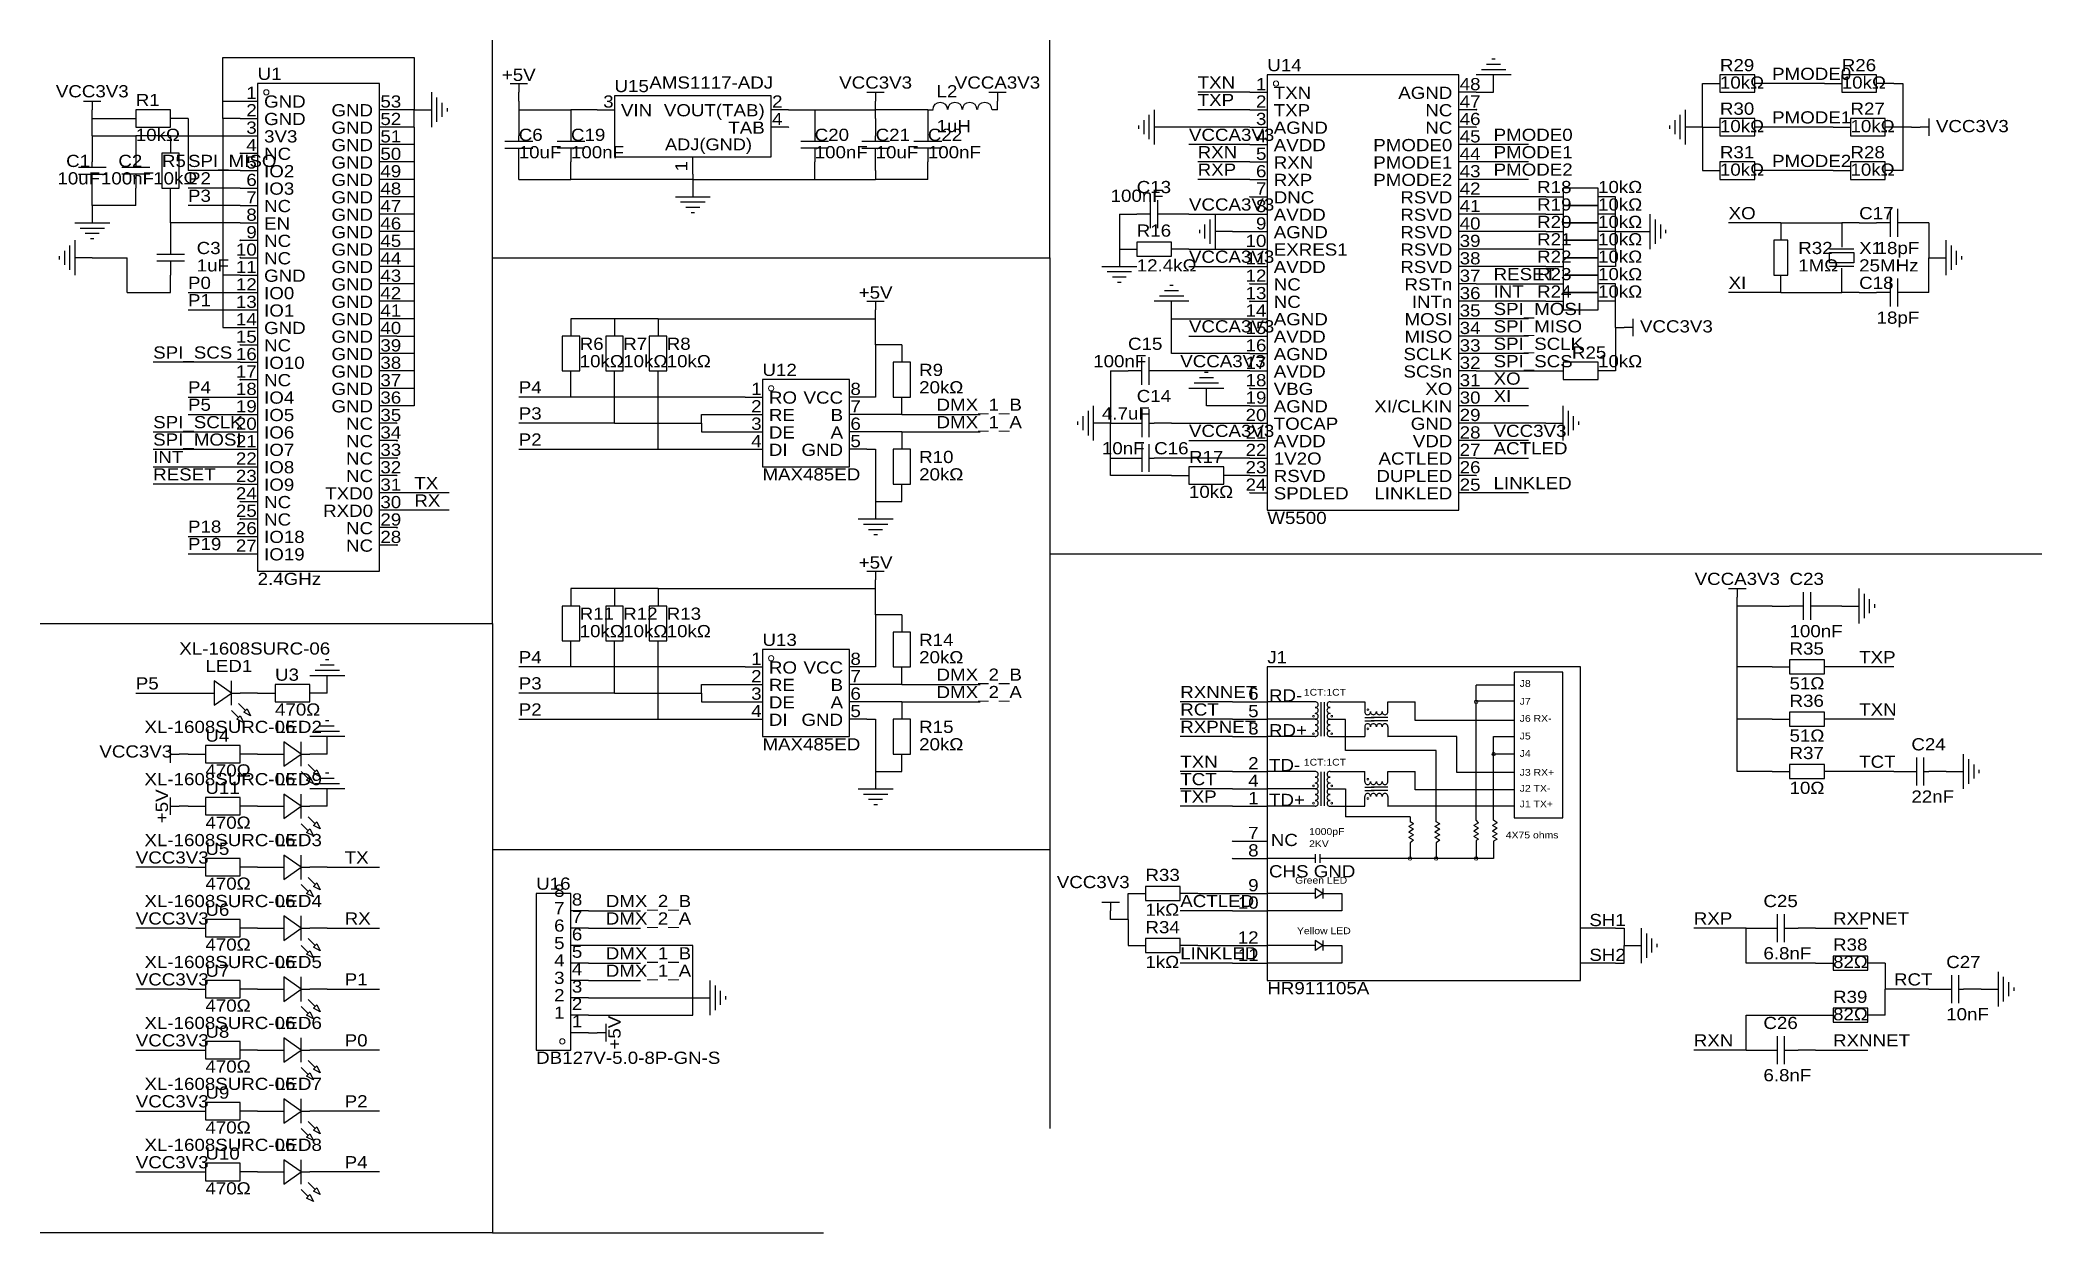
# Model space of a CAD drawing. Header units: millimetres. Extents: x 3 to 295, y 33 to 207.
import ezdxf
from ezdxf.enums import TextEntityAlignment as Align

# ---------------------------------------------------------------- set-up
doc = ezdxf.new("R2010")
doc.units = ezdxf.units.MM
doc.header["$MEASUREMENT"] = 0
doc.styles.get("Standard").update_dxf_attribs({"font": 'arial.ttf'})

msp = doc.modelspace()

# ---------------------------------------------------------------- texts
at = {"color": 1, "true_color": 0x000080, "width": 1.1}
for s, p in [('U1', (34.29, 200.66)), ('AMS1117-ADJ', (91.44, 199.39)), ('U14', (181.61, 201.93)), ('10kΩ', (247.65, 199.39)), ('R29', (247.65, 201.93)), ('10kΩ', (265.43, 199.39)), ('R26', (265.43, 201.93)), ('R1', (16.51, 196.85)), ('U15', (86.36, 198.88)), ('L2', (133.35, 198.12)), ('R30', (247.65, 195.58)), ('R27', (266.7, 195.58)), ('10kΩ', (16.51, 191.77)), ('C6', (72.39, 191.77)), ('C19', (80.01, 191.77)), ('C20', (115.57, 191.77)), ('C21', (124.46, 191.77)), ('C22', (132.08, 191.77)), ('1uH', (133.35, 193.04)), ('10kΩ', (247.65, 193.04)), ('10kΩ', (266.7, 193.04)), ('C1', (6.35, 187.96)), ('C2', (13.97, 187.96)), ('R5', (20.32, 187.96)), ('10uF', (72.39, 189.23)), ('100nF', (80.01, 189.23)), ('100nF', (115.57, 189.23)), ('10uF', (124.46, 189.23)), ('100nF', (132.08, 189.23)), ('R31', (247.65, 189.23)), ('R28', (266.7, 189.23)), ('10uF', (5.08, 185.42)), ('100nF', (11.43, 185.42)), ('10kΩ', (19.05, 185.42)), ('10kΩ', (247.65, 186.69)), ('10kΩ', (266.7, 186.69)), ('100nF', (158.75, 182.88)), ('C13', (162.56, 184.15)), ('R18', (220.98, 184.15)), ('10kΩ', (229.87, 184.15)), ('R19', (220.98, 181.61)), ('R20', (220.98, 179.07)), ('10kΩ', (229.87, 181.61)), ('10kΩ', (229.87, 179.07)), ('C17', (267.97, 180.34)), ('R16', (162.56, 177.8)), ('R21', (220.98, 176.53)), ('10kΩ', (229.87, 176.53)), ('C3', (25.4, 175.26)), ('R22', (220.98, 173.99)), ('10kΩ', (229.87, 173.99)), ('R32', (259.08, 175.26)), ('X1', (267.97, 175.26)), ('18pF', (270.51, 175.26)), ('1uF', (25.4, 172.72)), ('12.4kΩ', (162.56, 172.72)), ('R23', (220.98, 171.45)), ('10kΩ', (229.87, 171.45)), ('1MΩ', (259.08, 172.72)), ('25MHz', (267.97, 172.72)), ('C18', (267.97, 170.18)), ('R24', (220.98, 168.91)), ('10kΩ', (229.87, 168.91)), ('18pF', (270.51, 165.1)), ('R6', (81.28, 161.29)), ('R7', (87.63, 161.29)), ('R8', (93.98, 161.29)), ('C15', (161.29, 161.29)), ('10kΩ', (81.28, 158.75)), ('10kΩ', (87.63, 158.75)), ('10kΩ', (93.98, 158.75)), ('100nF', (156.21, 158.75)), ('R25', (226.06, 160.02)), ('10kΩ', (229.87, 158.75)), ('U12', (107.95, 157.48)), ('R9', (130.81, 157.48)), ('20kΩ', (130.81, 154.94)), ('C14', (162.56, 153.67)), ('4.7uF', (157.48, 151.13)), ('R10', (130.81, 144.78)), ('10nF', (157.48, 146.05)), ('C16', (165.1, 146.05)), ('R17', (170.18, 144.78)), ('MAX485ED', (107.95, 142.24)), ('20kΩ', (130.81, 142.24)), ('10kΩ', (170.18, 139.7)), ('W5500', (181.61, 135.89)), ('2.4GHz', (34.29, 127)), ('C23', (257.81, 127)), ('R11', (81.28, 121.92)), ('R12', (87.63, 121.92)), ('R13', (93.98, 121.92)), ('10kΩ', (81.28, 119.38)), ('10kΩ', (87.63, 119.38)), ('10kΩ', (93.98, 119.38)), ('U13', (107.95, 118.11)), ('R14', (130.81, 118.11)), ('100nF', (257.81, 119.38)), ('XL-1608SURC-06', (22.86, 116.84)), ('20kΩ', (130.81, 115.57)), ('J1', (181.61, 115.57)), ('R35', (257.81, 116.84)), ('LED1', (26.67, 114.3)), ('U3', (36.83, 113.03)), ('51Ω', (257.81, 111.76)), ('R36', (257.81, 109.22)), ('470Ω', (36.83, 107.95)), ('XL-1608SURC-06', (17.78, 105.41)), ('U4', (26.67, 104.14)), ('LED2', (36.83, 105.41)), ('MAX485ED', (107.95, 102.87)), ('20kΩ', (130.81, 102.87)), ('R15', (130.81, 105.41)), ('51Ω', (257.81, 104.14)), ('C24', (275.59, 102.87)), ('R37', (257.81, 101.6)), ('XL-1608SURC-06', (17.78, 97.79)), ('470Ω', (26.67, 99.06)), ('LED9', (36.83, 97.79)), ('U11', (26.67, 96.52)), ('10Ω', (257.81, 96.52)), ('22nF', (275.59, 95.25)), ('470Ω', (26.67, 91.44)), ('XL-1608SURC-06', (17.78, 88.9)), ('LED3', (36.83, 88.9)), ('U5', (26.67, 87.63)), ('470Ω', (26.67, 82.55)), ('U16', (74.93, 82.55)), ('R33', (163.83, 83.82)), ('XL-1608SURC-06', (17.78, 80.01)), ('LED4', (36.83, 80.01)), ('C25', (254, 80.01)), ('U6', (26.67, 78.74)), ('1kΩ', (163.83, 78.74)), ('470Ω', (26.67, 73.66)), ('R34', (163.83, 76.2)), ('R38', (264.16, 73.66)), ('XL-1608SURC-06', (17.78, 71.12)), ('LED5', (36.83, 71.12)), ('1kΩ', (163.83, 71.12)), ('6.8nF', (254, 72.39)), ('82Ω', (264.16, 71.12)), ('C27', (280.67, 71.12)), ('U7', (26.67, 69.85)), ('HR911105A', (181.61, 67.31)), ('R39', (264.16, 66.04)), ('XL-1608SURC-06', (17.78, 62.23)), ('470Ω', (26.67, 64.77)), ('LED6', (36.83, 62.23)), ('C26', (254, 62.23)), ('82Ω', (264.16, 63.5)), ('10nF', (280.67, 63.5)), ('U8', (26.67, 60.96)), ('DB127V-5.0-8P-GN-S', (74.93, 57.15)), ('XL-1608SURC-06', (17.78, 53.34)), ('470Ω', (26.67, 55.88)), ('LED7', (36.83, 53.34)), ('6.8nF', (254, 54.61)), ('U9', (26.67, 52.07)), ('XL-1608SURC-06', (17.78, 44.45)), ('470Ω', (26.67, 46.99)), ('LED8', (36.83, 44.45)), ('U10', (26.67, 43.18)), ('470Ω', (26.67, 38.1))]:
    msp.add_text(s, height=1.778, dxfattribs=at).set_placement(p, align=Align.BOTTOM_LEFT)
for p in [(72.39, 201.93), (124.46, 170.18), (124.46, 130.81)]:
    msp.add_text('+5V', height=1.778, dxfattribs=at).set_placement(p, align=Align.MIDDLE_CENTER)
for s, p in [('VCC3V3', (124.46, 199.39)), ('VCCA3V3', (142.24, 199.39)), ('VCC3V3', (10.16, 198.12)), ('VCC3V3', (284.48, 193.04)), ('VCC3V3', (241.3, 163.83)), ('VCCA3V3', (250.19, 127))]:
    msp.add_text(s, height=1.778, dxfattribs=at).set_placement(p, align=Align.BOTTOM_CENTER)
at = {"color": 1, "true_color": 0x000000, "width": 1.1}
for s, height, p in [('TXN', 1.778, (171.45, 199.39)), ('PMODE0', 1.778, (255.27, 200.66)), ('53', 1.778, (52.2, 196.62)), ('2', 1.78, (109.35, 196.62)), ('TXP', 1.778, (171.45, 196.85)), ('48', 1.778, (209.68, 199.16)), ('47', 1.778, (209.68, 196.62)), ('52', 1.778, (52.2, 194.08)), ('4', 1.78, (109.35, 194.08)), ('46', 1.778, (209.68, 194.08)), ('PMODE1', 1.778, (255.27, 194.31)), ('51', 1.778, (52.2, 191.54)), ('VCCA3V3', 1.778, (170.18, 191.77)), ('45', 1.778, (209.68, 191.54)), ('PMODE0', 1.778, (214.63, 191.77)), ('SPI_MISO', 1.778, (24.13, 187.96)), ('50', 1.778, (52.2, 189)), ('ADJ(GND)', 1.729, (93.73, 190.41)), ('RXN', 1.778, (171.45, 189.23)), ('44', 1.778, (209.68, 189)), ('PMODE1', 1.778, (214.63, 189.23)), ('PMODE2', 1.778, (255.27, 187.96)), ('P2', 1.778, (24.13, 185.42)), ('49', 1.778, (52.2, 186.46)), ('RXP', 1.778, (171.45, 186.69)), ('43', 1.778, (209.68, 186.46)), ('PMODE2', 1.778, (214.63, 186.69)), ('P3', 1.778, (24.13, 182.88)), ('48', 1.778, (52.2, 183.92)), ('42', 1.778, (209.68, 183.92)), ('47', 1.778, (52.2, 181.38)), ('46', 1.778, (52.2, 178.84)), ('VCCA3V3', 1.778, (170.18, 181.61)), ('41', 1.778, (209.68, 181.38)), ('40', 1.778, (209.68, 178.84)), ('XO', 1.778, (248.92, 180.34)), ('45', 1.778, (52.2, 176.3)), ('39', 1.778, (209.68, 176.3)), ('44', 1.778, (52.2, 173.76)), ('VCCA3V3', 1.778, (170.18, 173.99)), ('38', 1.778, (209.68, 173.76)), ('P0', 1.778, (24.13, 170.18)), ('43', 1.778, (52.2, 171.22)), ('37', 1.778, (209.68, 171.22)), ('RESET', 1.778, (214.63, 171.45)), ('XI', 1.778, (248.92, 170.18)), ('P1', 1.778, (24.13, 167.64)), ('42', 1.778, (52.2, 168.68)), ('36', 1.778, (209.68, 168.68)), ('INT', 1.778, (214.63, 168.91)), ('41', 1.778, (52.2, 166.14)), ('35', 1.778, (209.68, 166.14)), ('SPI_MOSI', 1.778, (214.63, 166.37)), ('40', 1.778, (52.2, 163.6)), ('VCCA3V3', 1.778, (170.18, 163.83)), ('34', 1.778, (209.68, 163.6)), ('SPI_MISO', 1.778, (214.63, 163.83)), ('SPI_SCLK', 1.778, (214.63, 161.29)), ('SPI_SCS', 1.778, (19.05, 160.02)), ('39', 1.778, (52.2, 161.06)), ('38', 1.778, (52.2, 158.52)), ('VCCA3V3', 1.778, (168.91, 158.75)), ('33', 1.778, (209.68, 161.06)), ('32', 1.778, (209.68, 158.52)), ('SPI_SCS', 1.778, (214.63, 158.75)), ('37', 1.778, (52.2, 155.98)), ('31', 1.778, (209.68, 155.98)), ('XO', 1.778, (214.63, 156.21)), ('P4', 1.778, (24.13, 154.94)), ('36', 1.778, (52.2, 153.44)), ('P4', 1.778, (72.39, 154.94)), ('8', 1.78, (120.78, 154.71)), ('30', 1.778, (209.68, 153.44)), ('XI', 1.778, (214.63, 153.67)), ('SPI_SCLK', 1.778, (19.05, 149.86)), ('P5', 1.778, (24.13, 152.4)), ('35', 1.778, (52.2, 150.9)), ('P3', 1.778, (72.39, 151.13)), ('7', 1.78, (120.78, 152.17)), ('6', 1.78, (120.78, 149.63)), ('DMX_1_B', 1.778, (133.35, 152.4)), ('DMX_1_A', 1.778, (133.35, 149.86)), ('29', 1.778, (209.68, 150.9)), ('SPI_MOSI', 1.778, (19.05, 147.32)), ('34', 1.778, (52.2, 148.36)), ('P2', 1.778, (72.39, 147.32)), ('5', 1.78, (120.78, 147.09)), ('VCCA3V3', 1.778, (170.18, 148.59)), ('28', 1.778, (209.68, 148.36)), ('VCC3V3', 1.778, (214.63, 148.59)), ('INT', 1.778, (19.05, 144.78)), ('33', 1.778, (52.2, 145.82)), ('27', 1.778, (209.68, 145.82)), ('ACTLED', 1.778, (214.63, 146.05)), ('RESET', 1.778, (19.05, 142.24)), ('32', 1.778, (52.2, 143.28)), ('TX', 1.778, (57.15, 140.97)), ('26', 1.778, (209.68, 143.28)), ('LINKLED', 1.778, (214.63, 140.97)), ('31', 1.778, (52.2, 140.74)), ('30', 1.778, (52.2, 138.2)), ('RX', 1.778, (57.15, 138.43)), ('25', 1.778, (209.68, 140.74)), ('29', 1.778, (52.2, 135.66)), ('P18', 1.778, (24.13, 134.62)), ('P19', 1.778, (24.13, 132.08)), ('28', 1.778, (52.2, 133.12)), ('P4', 1.778, (72.39, 115.57)), ('8', 1.78, (120.78, 115.34)), ('TXP', 1.778, (267.97, 115.57)), ('P5', 1.778, (16.51, 111.76)), ('P3', 1.778, (72.39, 111.76)), ('7', 1.78, (120.78, 112.8)), ('DMX_2_B', 1.778, (133.35, 113.03)), ('6', 1.78, (120.78, 110.26)), ('DMX_2_A', 1.778, (133.35, 110.49)), ('RXNNET', 1.778, (168.91, 110.49)), ('1CT:1CT', 0.988, (186.94, 111.09)), ('J8', 0.988, (218.44, 112.37)), ('J7', 0.988, (218.44, 109.78)), ('P2', 1.778, (72.39, 107.95)), ('5', 1.78, (120.78, 107.72)), ('RCT', 1.778, (168.91, 107.95)), ('J6 RX-', 0.988, (218.44, 107.28)), ('TXN', 1.778, (267.97, 107.95)), ('RXPNET', 1.778, (168.91, 105.41)), ('J5', 0.988, (218.44, 104.7)), ('TXN', 1.778, (168.91, 100.33)), ('J4', 0.988, (218.44, 102.16)), ('TCT', 1.778, (267.97, 100.33)), ('TCT', 1.778, (168.91, 97.79)), ('1CT:1CT', 0.988, (186.94, 100.89)), ('J3 RX+', 0.988, (218.44, 99.41)), ('TXP', 1.778, (168.91, 95.25)), ('J2 TX-', 0.988, (218.44, 97.08)), ('J1 TX+', 0.988, (218.44, 94.8)), ('1000pF', 0.988, (187.71, 90.78)), ('4X75 ohms', 0.988, (216.41, 90.27)), ('VCC3V3', 1.778, (16.51, 86.36)), ('TX', 1.778, (46.99, 86.36)), ('2KV', 0.988, (187.71, 89)), ('Green LED', 0.988, (185.67, 83.67)), ('8', 1.78, (80.14, 80.24)), ('DMX_2_B', 1.778, (85.09, 80.01)), ('ACTLED', 1.778, (168.91, 80.01)), ('VCC3V3', 1.778, (16.51, 77.47)), ('RX', 1.778, (46.99, 77.47)), ('7', 1.78, (80.14, 77.7)), ('DMX_2_A', 1.778, (85.09, 77.47)), ('SH1', 1.778, (228.6, 77.24)), ('RXP', 1.778, (243.84, 77.47)), ('RXPNET', 1.778, (264.16, 77.47)), ('6', 1.78, (80.14, 75.16)), ('Yellow LED', 0.988, (185.94, 76.3)), ('5', 1.78, (80.14, 72.62)), ('DMX_1_B', 1.778, (85.09, 72.39)), ('LINKLED', 1.778, (168.91, 72.39)), ('SH2', 1.778, (228.6, 72.16)), ('VCC3V3', 1.778, (16.51, 68.58)), ('P1', 1.778, (46.99, 68.58)), ('4', 1.78, (80.14, 70.08)), ('DMX_1_A', 1.778, (85.09, 69.85)), ('RCT', 1.778, (273.05, 68.58)), ('3', 1.78, (80.14, 67.54)), ('2', 1.78, (80.14, 65)), ('1', 1.78, (80.14, 62.46)), ('VCC3V3', 1.778, (16.51, 59.69)), ('P0', 1.778, (46.99, 59.69)), ('RXN', 1.778, (243.84, 59.69)), ('RXNNET', 1.778, (264.16, 59.69)), ('VCC3V3', 1.778, (16.51, 50.8)), ('P2', 1.778, (46.99, 50.8)), ('VCC3V3', 1.778, (16.51, 41.91)), ('P4', 1.778, (46.99, 41.91))]:
    msp.add_text(s, height=height, dxfattribs=at).set_placement(p, align=Align.BOTTOM_LEFT)
for s, height, p in [('1', 1.78, (34.16, 197.89)), ('3', 1.78, (86.23, 196.62)), ('2', 1.78, (181.48, 196.62)), ('1', 1.78, (181.48, 199.16)), ('2', 1.78, (34.16, 195.35)), ('3', 1.78, (181.48, 194.08)), ('3', 1.78, (34.16, 192.81)), ('4', 1.78, (181.48, 191.54)), ('4', 1.78, (34.16, 190.27)), ('5', 1.78, (34.16, 187.73)), ('5', 1.78, (181.48, 189)), ('6', 1.78, (34.16, 185.19)), ('6', 1.78, (181.48, 186.46)), ('7', 1.78, (34.16, 182.65)), ('7', 1.78, (181.48, 183.92)), ('8', 1.78, (34.16, 180.11)), ('8', 1.78, (181.48, 181.38)), ('9', 1.78, (181.48, 178.84)), ('9', 1.78, (34.16, 177.57)), ('10', 1.778, (181.48, 176.3)), ('10', 1.778, (34.16, 175.03)), ('11', 1.778, (181.48, 173.76)), ('11', 1.778, (34.16, 172.49)), ('12', 1.778, (181.48, 171.22)), ('12', 1.778, (34.16, 169.95)), ('13', 1.778, (34.16, 167.41)), ('13', 1.778, (181.48, 168.68)), ('14', 1.778, (34.16, 164.87)), ('14', 1.778, (181.48, 166.14)), ('15', 1.778, (34.16, 162.33)), ('15', 1.778, (181.48, 163.6)), ('16', 1.778, (34.16, 159.79)), ('16', 1.778, (181.48, 161.06)), ('17', 1.778, (181.48, 158.52)), ('17', 1.778, (34.16, 157.25)), ('18', 1.778, (181.48, 155.98)), ('18', 1.778, (34.16, 154.71)), ('1', 1.78, (107.82, 154.71)), ('19', 1.778, (181.48, 153.44)), ('20', 1.778, (34.16, 149.63)), ('19', 1.778, (34.16, 152.17)), ('3', 1.78, (107.82, 149.63)), ('2', 1.78, (107.82, 152.17)), ('20', 1.778, (181.48, 150.9)), ('21', 1.778, (34.16, 147.09)), ('4', 1.78, (107.82, 147.09)), ('21', 1.778, (181.48, 148.36)), ('22', 1.778, (34.16, 144.55)), ('22', 1.778, (181.48, 145.82)), ('23', 1.778, (34.16, 142.01)), ('23', 1.778, (181.48, 143.28)), ('24', 1.778, (34.16, 139.47)), ('24', 1.778, (181.48, 140.74)), ('25', 1.778, (34.16, 136.93)), ('26', 1.778, (34.16, 134.39)), ('27', 1.778, (34.16, 131.85)), ('1', 1.78, (107.82, 115.34)), ('2', 1.78, (107.82, 112.8)), ('3', 1.78, (107.82, 110.26)), ('6', 1.78, (180.34, 110.26)), ('4', 1.78, (107.82, 107.72)), ('5', 1.78, (180.34, 107.72)), ('3', 1.78, (180.34, 105.18)), ('2', 1.78, (180.34, 100.1)), ('4', 1.78, (180.34, 97.56)), ('1', 1.78, (180.34, 95.02)), ('7', 1.78, (180.34, 89.94)), ('8', 1.78, (180.34, 87.4)), ('10', 1.778, (180.34, 79.78)), ('9', 1.78, (180.34, 82.32)), ('12', 1.778, (180.34, 74.7)), ('11', 1.778, (180.34, 72.16))]:
    msp.add_text(s, height=height, dxfattribs=at).set_placement(p, align=Align.BOTTOM_RIGHT)
at = {"color": 1, "true_color": 0x0000ff, "width": 1.1}
for s, p in [('GND', (35.23, 196.62)), ('TXN', (182.55, 197.89)), ('GND', (35.23, 194.08)), ('VIN', (87.3, 195.35)), ('TXP', (182.55, 195.35)), ('3V3', (35.23, 191.54)), ('AGND', (182.55, 192.81)), ('NC', (35.23, 189)), ('AVDD', (182.55, 190.27)), ('RXN', (182.55, 187.73)), ('IO2', (35.23, 186.46)), ('RXP', (182.55, 185.19)), ('IO3', (35.23, 183.92)), ('DNC', (182.55, 182.65)), ('NC', (35.23, 181.38)), ('EN', (35.23, 178.84)), ('AVDD', (182.55, 180.11)), ('NC', (35.23, 176.3)), ('AGND', (182.55, 177.57)), ('NC', (35.23, 173.76)), ('EXRES1', (182.55, 175.03)), ('GND', (35.23, 171.22)), ('AVDD', (182.55, 172.49)), ('IO0', (35.23, 168.68)), ('NC', (182.55, 169.95)), ('NC', (182.55, 167.41)), ('IO1', (35.23, 166.14)), ('AGND', (182.55, 164.87)), ('GND', (35.23, 163.6)), ('AVDD', (182.55, 162.33)), ('NC', (35.23, 161.06)), ('IO10', (35.23, 158.52)), ('AGND', (182.55, 159.79)), ('NC', (35.23, 155.98)), ('AVDD', (182.55, 157.25)), ('IO4', (35.23, 153.44)), ('RO', (108.89, 153.44)), ('VBG', (182.55, 154.71)), ('IO5', (35.23, 150.9)), ('RE', (108.89, 150.9)), ('AGND', (182.55, 152.17)), ('TOCAP', (182.55, 149.63)), ('IO6', (35.23, 148.36)), ('DE', (108.89, 148.36)), ('AVDD', (182.55, 147.09)), ('IO7', (35.23, 145.82)), ('DI', (108.89, 145.82)), ('1V2O', (182.55, 144.55)), ('IO8', (35.23, 143.28)), ('RSVD', (182.55, 142.01)), ('NC', (35.23, 138.2)), ('IO9', (35.23, 140.74)), ('SPDLED', (182.55, 139.47)), ('NC', (35.23, 135.66)), ('IO18', (35.23, 133.12)), ('IO19', (35.23, 130.58)), ('RO', (108.89, 114.07)), ('RE', (108.89, 111.53)), ('DE', (108.89, 108.99)), ('RD-', (181.86, 110)), ('DI', (108.89, 106.45)), ('RD+', (181.86, 104.92)), ('TD-', (181.86, 99.84)), ('TD+', (181.86, 94.76)), ('NC', (182.12, 88.92)), ('CHS GND', (181.86, 84.35))]:
    msp.add_text(s, height=1.778, dxfattribs=at).set_placement(p, align=Align.BOTTOM_LEFT)
for s, height, p in [('AGND', 1.778, (208.61, 197.89)), ('GND', 1.778, (51.13, 195.35)), ('VOUT(TAB)', 1.778, (108.28, 195.35)), ('NC', 1.778, (208.61, 195.35)), ('GND', 1.778, (51.13, 192.81)), ('TAB', 1.778, (108.28, 192.81)), ('NC', 1.778, (208.61, 192.81)), ('GND', 1.778, (51.13, 190.27)), ('GND', 1.778, (51.13, 187.73)), ('PMODE0', 1.778, (208.61, 190.27)), ('PMODE1', 1.778, (208.61, 187.73)), ('GND', 1.778, (51.13, 185.19)), ('PMODE2', 1.778, (208.61, 185.19)), ('GND', 1.778, (51.13, 182.65)), ('RSVD', 1.778, (208.61, 182.65)), ('GND', 1.778, (51.13, 180.11)), ('RSVD', 1.778, (208.61, 180.11)), ('GND', 1.778, (51.13, 177.57)), ('RSVD', 1.778, (208.61, 177.57)), ('GND', 1.778, (51.13, 175.03)), ('RSVD', 1.778, (208.61, 175.03)), ('GND', 1.778, (51.13, 172.49)), ('RSVD', 1.778, (208.61, 172.49)), ('GND', 1.778, (51.13, 169.95)), ('GND', 1.778, (51.13, 167.41)), ('RSTn', 1.778, (208.61, 169.95)), ('INTn', 1.778, (208.61, 167.41)), ('GND', 1.778, (51.13, 164.87)), ('MOSI', 1.778, (208.61, 164.87)), ('GND', 1.778, (51.13, 162.33)), ('MISO', 1.778, (208.61, 162.33)), ('GND', 1.778, (51.13, 159.79)), ('SCLK', 1.778, (208.61, 159.79)), ('GND', 1.778, (51.13, 157.25)), ('SCSn', 1.778, (208.61, 157.25)), ('GND', 1.778, (51.13, 154.71)), ('VCC', 1.778, (119.71, 153.44)), ('XO', 1.778, (208.61, 154.71)), ('GND', 1.778, (51.13, 152.17)), ('NC', 1.778, (51.13, 149.63)), ('B', 1.78, (119.71, 150.9)), ('XI/CLKIN', 1.778, (208.61, 152.17)), ('GND', 1.778, (208.61, 149.63)), ('NC', 1.778, (51.13, 147.09)), ('A', 1.78, (119.71, 148.36)), ('VDD', 1.778, (208.61, 147.09)), ('NC', 1.778, (51.13, 144.55)), ('GND', 1.778, (119.71, 145.82)), ('ACTLED', 1.778, (208.61, 144.55)), ('NC', 1.778, (51.13, 142.01)), ('DUPLED', 1.778, (208.61, 142.01)), ('TXD0', 1.778, (51.13, 139.47)), ('LINKLED', 1.778, (208.61, 139.47)), ('RXD0', 1.778, (51.13, 136.93)), ('NC', 1.778, (51.13, 134.39)), ('NC', 1.778, (51.13, 131.85)), ('VCC', 1.778, (119.71, 114.07)), ('A', 1.78, (119.71, 108.99)), ('B', 1.78, (119.71, 111.53)), ('GND', 1.778, (119.71, 106.45)), ('8', 1.78, (79.07, 81.51)), ('7', 1.78, (79.07, 78.97)), ('5', 1.78, (79.07, 73.89)), ('6', 1.78, (79.07, 76.43)), ('4', 1.78, (79.07, 71.35)), ('3', 1.78, (79.07, 68.81)), ('2', 1.78, (79.07, 66.27)), ('1', 1.78, (79.07, 63.73))]:
    msp.add_text(s, height=height, dxfattribs=at).set_placement(p, align=Align.BOTTOM_RIGHT)
at = {"color": 1, "true_color": 0x000000, "width": 1.1}
msp.add_text('1', height=1.78, rotation=90, dxfattribs=at).set_placement((97.54, 189.38), align=Align.BOTTOM_RIGHT)
at = {"color": 1, "true_color": 0x000080, "width": 1.1}
for p in [(16.51, 104.14), (156.21, 85.09)]:
    msp.add_text('VCC3V3', height=1.778, dxfattribs=at).set_placement(p, align=Align.TOP_CENTER)
for p in [(20.32, 95.25), (86.36, 62.23)]:
    msp.add_text('+5V', height=1.778, rotation=90, dxfattribs=at).set_placement(p, align=Align.MIDDLE_CENTER)

# ---------------------------------------------------------------- linework, layer by layer
at = {"color": 1, "true_color": 0x000000}
for points in [[(2.54, 121.92), (68.58, 121.92), (68.58, 207.01)], [(68.58, 175.26), (149.86, 175.26), (149.86, 207.01)], [(212.15, 196.91), (212.03, 196.79)], [(212.03, 196.91), (212.15, 196.79)], [(111.82, 194.37), (111.7, 194.25)], [(111.7, 194.37), (111.82, 194.25)], [(212.15, 194.37), (212.03, 194.25)], [(212.03, 194.37), (212.15, 194.25)], [(31.81, 190.56), (31.69, 190.44)], [(31.69, 190.56), (31.81, 190.44)], [(179.13, 184.21), (179.01, 184.09)], [(179.01, 184.21), (179.13, 184.09)], [(31.81, 177.86), (31.69, 177.74)], [(31.69, 177.86), (31.81, 177.74)], [(31.81, 175.32), (31.69, 175.2)], [(31.69, 175.32), (31.81, 175.2)], [(133.35, 175.26), (149.86, 175.26), (149.86, 88.9), (68.58, 88.9)], [(179.13, 171.51), (179.01, 171.39)], [(179.01, 171.51), (179.13, 171.39)], [(179.13, 168.97), (179.01, 168.85)], [(179.01, 168.97), (179.13, 168.85)], [(31.81, 162.62), (31.69, 162.5)], [(31.69, 162.62), (31.81, 162.5)], [(31.81, 157.54), (31.69, 157.42)], [(31.69, 157.54), (31.81, 157.42)], [(179.13, 156.27), (179.01, 156.15)], [(179.01, 156.27), (179.13, 156.15)], [(54.67, 151.19), (54.55, 151.07)], [(54.55, 151.19), (54.67, 151.07)], [(54.67, 148.65), (54.55, 148.53)], [(54.55, 148.65), (54.67, 148.53)], [(54.67, 146.11), (54.55, 145.99)], [(54.55, 146.11), (54.67, 145.99)], [(54.67, 143.57), (54.55, 143.45)], [(54.55, 143.57), (54.67, 143.45)], [(212.15, 143.57), (212.03, 143.45)], [(212.03, 143.57), (212.15, 143.45)], [(179.13, 141.03), (179.01, 140.91)], [(179.01, 141.03), (179.13, 140.91)], [(31.81, 139.76), (31.69, 139.64)], [(31.69, 139.76), (31.81, 139.64)], [(31.81, 137.22), (31.69, 137.1)], [(31.69, 137.22), (31.81, 137.1)], [(54.67, 135.95), (54.55, 135.83)], [(54.55, 135.95), (54.67, 135.83)], [(54.67, 133.41), (54.55, 133.29)], [(54.55, 133.41), (54.67, 133.29)], [(149.86, 132.08), (294.64, 132.08)], [(68.58, 121.92), (68.58, 33.02), (2.54, 33.02)], [(149.86, 88.9), (149.86, 48.26)], [(176.59, 90.23), (176.47, 90.11)], [(176.47, 90.23), (176.59, 90.11)], [(176.59, 87.69), (176.47, 87.57)], [(176.47, 87.69), (176.59, 87.57)], [(68.58, 33.02), (116.84, 33.02)]]:
    msp.add_lwpolyline(points, dxfattribs=at)
at = {"color": 1, "true_color": 0x008800}
for points in [[(29.21, 198.12), (29.21, 204.47)], [(29.21, 204.47), (57.15, 204.47)], [(57.15, 204.47), (57.15, 196.85)], [(179.07, 199.39), (171.45, 199.39)], [(212.09, 199.39), (214.63, 199.39)], [(245.11, 194.31), (245.11, 200.66)], [(262.89, 200.66), (255.27, 200.66)], [(273.05, 200.66), (274.32, 200.66)], [(274.32, 200.66), (274.32, 194.31)], [(29.21, 198.12), (31.75, 198.12)], [(29.21, 195.58), (29.21, 198.12)], [(57.15, 196.85), (54.61, 196.85)], [(57.15, 194.31), (57.15, 196.85)], [(72.39, 198.12), (72.39, 196.85)], [(72.39, 196.85), (72.39, 195.58)], [(72.39, 196.85), (80.01, 196.85)], [(83.82, 196.85), (80.01, 196.85)], [(111.76, 196.85), (115.57, 196.85)], [(115.57, 196.85), (124.46, 196.85)], [(124.46, 195.58), (124.46, 196.85)], [(132.08, 196.85), (124.46, 196.85)], [(179.07, 196.85), (171.45, 196.85)], [(10.16, 193.04), (10.16, 195.58)], [(10.16, 195.58), (13.97, 195.58)], [(10.16, 193.04), (16.51, 193.04)], [(10.16, 193.04), (10.16, 191.77)], [(21.59, 193.04), (16.51, 193.04)], [(21.59, 193.04), (31.75, 193.04)], [(24.13, 195.58), (24.13, 187.96)], [(31.75, 195.58), (29.21, 195.58)], [(29.21, 195.58), (29.21, 172.72)], [(57.15, 194.31), (54.61, 194.31)], [(57.15, 194.31), (57.15, 191.77)], [(179.07, 194.31), (167.64, 194.31)], [(245.11, 194.31), (245.11, 187.96)], [(264.16, 194.31), (255.27, 194.31)], [(274.32, 194.31), (274.32, 187.96)], [(275.59, 194.31), (274.32, 194.31)], [(57.15, 191.77), (54.61, 191.77)], [(57.15, 191.77), (57.15, 189.23)], [(179.07, 191.77), (170.18, 191.77)], [(219.71, 191.77), (212.09, 191.77)], [(31.75, 187.96), (24.13, 187.96)], [(57.15, 189.23), (54.61, 189.23)], [(57.15, 189.23), (57.15, 186.69)], [(72.39, 186.69), (72.39, 187.96)], [(97.79, 187.45), (97.79, 186.69)], [(124.46, 187.96), (124.46, 186.69)], [(179.07, 189.23), (171.45, 189.23)], [(219.71, 189.23), (212.09, 189.23)], [(264.16, 187.96), (255.27, 187.96)], [(10.16, 182.88), (10.16, 184.15)], [(31.75, 185.42), (24.13, 185.42)], [(57.15, 186.69), (54.61, 186.69)], [(57.15, 184.15), (54.61, 184.15)], [(57.15, 186.69), (57.15, 184.15)], [(57.15, 184.15), (57.15, 181.61)], [(72.39, 186.69), (80.01, 186.69)], [(97.79, 186.69), (80.01, 186.69)], [(97.79, 186.69), (115.57, 186.69)], [(115.57, 186.69), (124.46, 186.69)], [(132.08, 186.69), (124.46, 186.69)], [(179.07, 186.69), (171.45, 186.69)], [(219.71, 186.69), (212.09, 186.69)], [(222.25, 184.15), (212.09, 184.15)], [(232.41, 181.61), (232.41, 184.15)], [(16.51, 182.88), (10.16, 182.88)], [(21.59, 180.34), (21.59, 182.88)], [(31.75, 182.88), (24.13, 182.88)], [(57.15, 181.61), (54.61, 181.61)], [(57.15, 181.61), (57.15, 179.07)], [(160.02, 181.61), (160.02, 176.53)], [(170.18, 181.61), (179.07, 181.61)], [(222.25, 181.61), (212.09, 181.61)], [(232.41, 179.07), (232.41, 181.61)], [(31.75, 180.34), (21.59, 180.34)], [(57.15, 179.07), (54.61, 179.07)], [(57.15, 179.07), (57.15, 176.53)], [(176.53, 179.07), (179.07, 179.07)], [(222.25, 179.07), (212.09, 179.07)], [(232.41, 176.53), (232.41, 179.07)], [(232.41, 179.07), (234.95, 179.07)], [(256.54, 180.34), (248.92, 180.34)], [(256.54, 180.34), (265.43, 180.34)], [(267.97, 180.34), (265.43, 180.34)], [(278.13, 180.34), (278.13, 175.26)], [(57.15, 176.53), (54.61, 176.53)], [(57.15, 176.53), (57.15, 173.99)], [(170.18, 176.53), (179.07, 176.53)], [(222.25, 176.53), (212.09, 176.53)], [(232.41, 176.53), (232.41, 173.99)], [(10.16, 175.26), (15.24, 175.26)], [(15.24, 170.18), (15.24, 175.26)], [(31.75, 172.72), (29.21, 172.72)], [(29.21, 172.72), (29.21, 165.1)], [(57.15, 173.99), (54.61, 173.99)], [(57.15, 173.99), (57.15, 171.45)], [(170.18, 173.99), (179.07, 173.99)], [(222.25, 173.99), (212.09, 173.99)], [(278.13, 170.18), (278.13, 175.26)], [(15.24, 170.18), (21.59, 170.18)], [(24.13, 170.18), (31.75, 170.18)], [(57.15, 171.45), (54.61, 171.45)], [(57.15, 171.45), (57.15, 168.91)], [(212.09, 171.45), (222.25, 171.45)], [(232.41, 168.91), (232.41, 171.45)], [(256.54, 170.18), (248.92, 170.18)], [(256.54, 170.18), (265.43, 170.18)], [(267.97, 170.18), (265.43, 170.18)], [(24.13, 167.64), (31.75, 167.64)], [(57.15, 168.91), (54.61, 168.91)], [(57.15, 168.91), (57.15, 166.37)], [(222.25, 168.91), (212.09, 168.91)], [(232.41, 165.1), (232.41, 168.91)], [(29.21, 165.1), (31.75, 165.1)], [(57.15, 166.37), (54.61, 166.37)], [(54.61, 163.83), (57.15, 163.83)], [(57.15, 166.37), (57.15, 163.83)], [(57.15, 163.83), (57.15, 161.29)], [(86.36, 166.37), (80.01, 166.37)], [(92.71, 166.37), (86.36, 166.37)], [(92.71, 166.37), (124.46, 166.37)], [(124.46, 162.56), (124.46, 166.37)], [(167.64, 166.37), (179.07, 166.37)], [(167.64, 161.29), (167.64, 166.37)], [(170.18, 163.83), (179.07, 163.83)], [(219.71, 166.37), (212.09, 166.37)], [(219.71, 163.83), (212.09, 163.83)], [(232.41, 165.1), (232.41, 158.75)], [(57.15, 161.29), (54.61, 161.29)], [(57.15, 161.29), (57.15, 158.75)], [(124.46, 162.56), (124.46, 154.94)], [(128.27, 162.56), (124.46, 162.56)], [(179.07, 161.29), (167.64, 161.29)], [(219.71, 161.29), (212.09, 161.29)], [(31.75, 160.02), (19.05, 160.02)], [(57.15, 158.75), (54.61, 158.75)], [(57.15, 158.75), (57.15, 156.21)], [(158.75, 158.75), (158.75, 151.13)], [(179.07, 158.75), (168.91, 158.75)], [(212.09, 158.75), (222.25, 158.75)], [(24.13, 154.94), (31.75, 154.94)], [(57.15, 156.21), (54.61, 156.21)], [(57.15, 156.21), (57.15, 153.67)], [(80.01, 154.94), (72.39, 154.94)], [(80.01, 154.94), (80.01, 156.21)], [(105.41, 154.94), (80.01, 154.94)], [(86.36, 151.13), (86.36, 156.21)], [(92.71, 147.32), (92.71, 156.21)], [(124.46, 154.94), (123.19, 154.94)], [(219.71, 156.21), (212.09, 156.21)], [(24.13, 152.4), (31.75, 152.4)], [(57.15, 153.67), (54.61, 153.67)], [(99.06, 151.13), (99.06, 152.4)], [(99.06, 152.4), (105.41, 152.4)], [(128.27, 152.4), (123.19, 152.4)], [(128.27, 152.4), (139.7, 152.4)], [(179.07, 153.67), (172.72, 153.67)], [(219.71, 153.67), (212.09, 153.67)], [(19.05, 149.86), (31.75, 149.86)], [(86.36, 151.13), (72.39, 151.13)], [(86.36, 151.13), (99.06, 151.13)], [(99.06, 151.13), (99.06, 149.86)], [(99.06, 149.86), (105.41, 149.86)], [(128.27, 149.86), (123.19, 149.86)], [(128.27, 149.86), (139.7, 149.86)], [(158.75, 146.05), (158.75, 151.13)], [(158.75, 151.13), (160.02, 151.13)], [(167.64, 151.13), (179.07, 151.13)], [(222.25, 151.13), (212.09, 151.13)], [(19.05, 147.32), (31.75, 147.32)], [(72.39, 147.32), (92.71, 147.32)], [(92.71, 147.32), (105.41, 147.32)], [(123.19, 147.32), (124.46, 147.32)], [(124.46, 147.32), (124.46, 139.7)], [(170.18, 148.59), (179.07, 148.59)], [(219.71, 148.59), (212.09, 148.59)], [(19.05, 144.78), (31.75, 144.78)], [(158.75, 146.05), (160.02, 146.05)], [(158.75, 143.51), (158.75, 146.05)], [(167.64, 143.51), (158.75, 143.51)], [(179.07, 146.05), (167.64, 146.05)], [(179.07, 143.51), (177.8, 143.51)], [(212.09, 146.05), (219.71, 146.05)], [(31.75, 142.24), (19.05, 142.24)], [(62.23, 140.97), (54.61, 140.97)], [(219.71, 140.97), (212.09, 140.97)], [(62.23, 138.43), (54.61, 138.43)], [(124.46, 139.7), (128.27, 139.7)], [(24.13, 134.62), (31.75, 134.62)], [(24.13, 132.08), (31.75, 132.08)], [(86.36, 127), (80.01, 127)], [(92.71, 127), (86.36, 127)], [(92.71, 127), (124.46, 127)], [(124.46, 123.19), (124.46, 127)], [(124.46, 123.19), (124.46, 115.57)], [(128.27, 123.19), (124.46, 123.19)], [(255.27, 124.46), (250.19, 124.46)], [(250.19, 115.57), (250.19, 124.46)], [(80.01, 115.57), (72.39, 115.57)], [(80.01, 115.57), (80.01, 116.84)], [(105.41, 115.57), (80.01, 115.57)], [(86.36, 111.76), (86.36, 116.84)], [(92.71, 107.95), (92.71, 116.84)], [(124.46, 115.57), (123.19, 115.57)], [(255.27, 115.57), (250.19, 115.57)], [(250.19, 107.95), (250.19, 115.57)], [(273.05, 115.57), (265.43, 115.57)], [(16.51, 111.76), (24.13, 111.76)], [(86.36, 111.76), (72.39, 111.76)], [(86.36, 111.76), (99.06, 111.76)], [(99.06, 111.76), (99.06, 113.03)], [(99.06, 113.03), (105.41, 113.03)], [(99.06, 111.76), (99.06, 110.49)], [(128.27, 113.03), (123.19, 113.03)], [(128.27, 113.03), (139.7, 113.03)], [(99.06, 110.49), (105.41, 110.49)], [(128.27, 110.49), (123.19, 110.49)], [(128.27, 110.49), (139.7, 110.49)], [(176.53, 110.49), (168.91, 110.49)], [(72.39, 107.95), (92.71, 107.95)], [(92.71, 107.95), (105.41, 107.95)], [(123.19, 107.95), (124.46, 107.95)], [(124.46, 107.95), (124.46, 100.33)], [(176.53, 107.95), (168.91, 107.95)], [(176.53, 105.41), (168.91, 105.41)], [(255.27, 107.95), (250.19, 107.95)], [(250.19, 100.33), (250.19, 107.95)], [(273.05, 107.95), (265.43, 107.95)], [(124.46, 100.33), (128.27, 100.33)], [(176.53, 100.33), (168.91, 100.33)], [(255.27, 100.33), (250.19, 100.33)], [(273.05, 100.33), (265.43, 100.33)], [(176.53, 97.79), (168.91, 97.79)], [(176.53, 95.25), (168.91, 95.25)], [(24.13, 86.36), (16.51, 86.36)], [(44.45, 86.36), (52.07, 86.36)], [(161.29, 78.74), (161.29, 82.55)], [(171.45, 82.55), (176.53, 82.55)], [(82.55, 80.01), (90.17, 80.01)], [(176.53, 80.01), (168.91, 80.01)], [(24.13, 77.47), (16.51, 77.47)], [(44.45, 77.47), (52.07, 77.47)], [(82.55, 77.47), (90.17, 77.47)], [(161.29, 78.74), (158.75, 78.74)], [(161.29, 78.74), (161.29, 74.93)], [(232.41, 77.47), (233.68, 77.47)], [(233.68, 77.47), (233.68, 74.93)], [(251.46, 77.47), (243.84, 77.47)], [(251.46, 72.39), (251.46, 77.47)], [(261.62, 77.47), (269.24, 77.47)], [(97.79, 74.93), (82.55, 74.93)], [(97.79, 67.31), (97.79, 74.93)], [(171.45, 74.93), (176.53, 74.93)], [(233.68, 72.39), (233.68, 74.93)], [(82.55, 72.39), (90.17, 72.39)], [(176.53, 72.39), (168.91, 72.39)], [(232.41, 72.39), (233.68, 72.39)], [(261.62, 72.39), (251.46, 72.39)], [(271.78, 72.39), (271.78, 68.58)], [(24.13, 68.58), (16.51, 68.58)], [(44.45, 68.58), (52.07, 68.58)], [(82.55, 69.85), (90.17, 69.85)], [(82.55, 67.31), (97.79, 67.31)], [(97.79, 64.77), (97.79, 67.31)], [(278.13, 68.58), (271.78, 68.58)], [(271.78, 64.77), (271.78, 68.58)], [(82.55, 64.77), (97.79, 64.77)], [(251.46, 59.69), (251.46, 64.77)], [(251.46, 64.77), (261.62, 64.77)], [(16.51, 59.69), (24.13, 59.69)], [(52.07, 59.69), (44.45, 59.69)], [(251.46, 59.69), (243.84, 59.69)], [(261.62, 59.69), (269.24, 59.69)], [(16.51, 50.8), (24.13, 50.8)], [(52.07, 50.8), (44.45, 50.8)], [(16.51, 41.91), (24.13, 41.91)], [(52.07, 41.91), (44.45, 41.91)]]:
    msp.add_lwpolyline(points, dxfattribs=at)
at = {"color": 1, "true_color": 0xa00000}
for points in [[(181.61, 201.93), (181.61, 138.43), (209.55, 138.43), (209.55, 201.93)], [(247.65, 201.93), (247.65, 199.39), (252.73, 199.39), (252.73, 201.93)], [(265.43, 201.93), (265.43, 199.39), (270.51, 199.39), (270.51, 201.93)], [(34.29, 200.66), (34.29, 129.54), (52.07, 129.54), (52.07, 200.66)], [(86.36, 198.88), (86.36, 189.99), (109.22, 189.99), (109.22, 198.88)], [(16.51, 196.85), (16.51, 194.31), (21.59, 194.31), (21.59, 196.85)], [(247.65, 195.58), (247.65, 193.04), (252.73, 193.04), (252.73, 195.58)], [(266.7, 195.58), (266.7, 193.04), (271.78, 193.04), (271.78, 195.58)], [(20.32, 190.5), (20.32, 185.42), (22.86, 185.42), (22.86, 190.5)], [(247.65, 189.23), (247.65, 186.69), (252.73, 186.69), (252.73, 189.23)], [(266.7, 189.23), (266.7, 186.69), (271.78, 186.69), (271.78, 189.23)], [(224.79, 185.42), (224.79, 182.88), (229.87, 182.88), (229.87, 185.42)], [(224.79, 182.88), (224.79, 180.34), (229.87, 180.34), (229.87, 182.88)], [(224.79, 180.34), (224.79, 177.8), (229.87, 177.8), (229.87, 180.34)], [(162.56, 177.55), (162.56, 175.51), (167.64, 175.51), (167.64, 177.55)], [(224.79, 177.8), (224.79, 175.26), (229.87, 175.26), (229.87, 177.8)], [(255.52, 177.8), (255.52, 172.72), (257.56, 172.72), (257.56, 177.8)], [(263.65, 176.02), (267.21, 176.02), (267.21, 174.5), (263.65, 174.5)], [(224.79, 175.26), (224.79, 172.72), (229.87, 172.72), (229.87, 175.26)], [(224.79, 172.72), (224.79, 170.18), (229.87, 170.18), (229.87, 172.72)], [(224.79, 170.18), (224.79, 167.64), (229.87, 167.64), (229.87, 170.18)], [(78.74, 163.83), (78.74, 158.75), (81.28, 158.75), (81.28, 163.83)], [(85.09, 163.83), (85.09, 158.75), (87.63, 158.75), (87.63, 163.83)], [(91.44, 163.83), (91.44, 158.75), (93.98, 158.75), (93.98, 163.83)], [(127, 160.02), (127, 154.94), (129.54, 154.94), (129.54, 160.02)], [(224.79, 160.02), (224.79, 157.48), (229.87, 157.48), (229.87, 160.02)], [(107.95, 157.48), (107.95, 144.78), (120.65, 144.78), (120.65, 157.48)], [(127, 147.32), (127, 142.24), (129.54, 142.24), (129.54, 147.32)], [(170.18, 144.78), (170.18, 142.24), (175.26, 142.24), (175.26, 144.78)], [(78.74, 124.46), (78.74, 119.38), (81.28, 119.38), (81.28, 124.46)], [(85.09, 124.46), (85.09, 119.38), (87.63, 119.38), (87.63, 124.46)], [(91.44, 124.46), (91.44, 119.38), (93.98, 119.38), (93.98, 124.46)], [(127, 120.65), (127, 115.57), (129.54, 115.57), (129.54, 120.65)], [(107.95, 118.11), (107.95, 105.41), (120.65, 105.41), (120.65, 118.11)], [(181.61, 115.57), (181.61, 69.85), (227.33, 69.85), (227.33, 115.57)], [(217.65, 114.8), (217.65, 93.56), (224.72, 93.56), (224.72, 114.8)], [(257.81, 116.59), (257.81, 114.55), (262.89, 114.55), (262.89, 116.59)], [(27.94, 109.98), (30.48, 111.76), (27.94, 113.54)], [(36.83, 113.03), (36.83, 110.49), (41.91, 110.49), (41.91, 113.03)], [(32.26, 107.44), (31.24, 107.95), (31.75, 108.46)], [(33.27, 108.46), (32.26, 108.97), (32.77, 109.47)], [(257.81, 108.97), (257.81, 106.93), (262.89, 106.93), (262.89, 108.97)], [(127, 107.95), (127, 102.87), (129.54, 102.87), (129.54, 107.95)], [(26.67, 104.14), (26.67, 101.6), (31.75, 101.6), (31.75, 104.14)], [(38.1, 101.09), (40.64, 102.87), (38.1, 104.65)], [(42.42, 98.55), (41.4, 99.06), (41.91, 99.57)], [(43.43, 99.57), (42.42, 100.08), (42.93, 100.58)], [(257.81, 101.35), (257.81, 99.31), (262.89, 99.31), (262.89, 101.35)], [(26.67, 96.52), (26.67, 93.98), (31.75, 93.98), (31.75, 96.52)], [(38.1, 93.47), (40.64, 95.25), (38.1, 97.03)], [(42.42, 90.93), (41.4, 91.44), (41.91, 91.95)], [(43.43, 91.95), (42.42, 92.46), (42.93, 92.96)], [(38.1, 84.58), (40.64, 86.36), (38.1, 88.14)], [(26.67, 87.63), (26.67, 85.09), (31.75, 85.09), (31.75, 87.63)], [(42.42, 82.04), (41.4, 82.55), (41.91, 83.06)], [(43.43, 83.06), (42.42, 83.57), (42.93, 84.07)], [(74.93, 82.55), (74.93, 59.69), (80.01, 59.69), (80.01, 82.55)], [(163.83, 83.57), (163.83, 81.53), (168.91, 81.53), (168.91, 83.57)], [(38.1, 75.69), (40.64, 77.47), (38.1, 79.25)], [(26.67, 78.74), (26.67, 76.2), (31.75, 76.2), (31.75, 78.74)], [(163.83, 75.95), (163.83, 73.91), (168.91, 73.91), (168.91, 75.95)], [(42.42, 73.15), (41.4, 73.66), (41.91, 74.17)], [(43.43, 74.17), (42.42, 74.68), (42.93, 75.18)], [(264.16, 73.41), (264.16, 71.37), (269.24, 71.37), (269.24, 73.41)], [(38.1, 66.8), (40.64, 68.58), (38.1, 70.36)], [(26.67, 69.85), (26.67, 67.31), (31.75, 67.31), (31.75, 69.85)], [(42.42, 64.26), (41.4, 64.77), (41.91, 65.28)], [(43.43, 65.28), (42.42, 65.79), (42.93, 66.29)], [(264.16, 65.79), (264.16, 63.75), (269.24, 63.75), (269.24, 65.79)], [(38.1, 57.91), (40.64, 59.69), (38.1, 61.47)], [(26.67, 60.96), (26.67, 58.42), (31.75, 58.42), (31.75, 60.96)], [(42.42, 55.37), (41.4, 55.88), (41.91, 56.39)], [(43.43, 56.39), (42.42, 56.9), (42.93, 57.4)], [(26.67, 52.07), (26.67, 49.53), (31.75, 49.53), (31.75, 52.07)], [(38.1, 49.02), (40.64, 50.8), (38.1, 52.58)], [(42.42, 46.48), (41.4, 46.99), (41.91, 47.5)], [(43.43, 47.5), (42.42, 48.01), (42.93, 48.51)], [(26.67, 43.18), (26.67, 40.64), (31.75, 40.64), (31.75, 43.18)], [(38.1, 40.13), (40.64, 41.91), (38.1, 43.69)], [(42.42, 37.59), (41.4, 38.1), (41.91, 38.61)], [(43.43, 38.61), (42.42, 39.12), (42.93, 39.62)]]:
    msp.add_lwpolyline(points, close=True, dxfattribs=at)
for points in [[(217.17, 201.93), (212.09, 201.93)], [(216.41, 202.69), (212.85, 202.69)], [(215.65, 203.45), (213.61, 203.45)], [(214.88, 204.22), (214.38, 204.22)], [(59.69, 194.31), (59.69, 199.39)], [(60.45, 195.07), (60.45, 198.63)], [(71.12, 200.66), (73.66, 200.66)], [(72.39, 200.66), (72.39, 199.39)], [(123.19, 199.39), (125.73, 199.39)], [(124.46, 199.39), (124.46, 198.12)], [(140.97, 199.39), (143.51, 199.39)], [(142.24, 199.39), (142.24, 198.12)], [(8.89, 198.12), (11.43, 198.12)], [(10.16, 198.12), (10.16, 196.85)], [(61.21, 195.83), (61.21, 197.87)], [(61.98, 196.6), (61.98, 197.1)], [(132.87, 196.87), (132.92, 197.28), (133.14, 197.64), (133.48, 197.87), (133.88, 197.95), (134.29, 197.87), (134.63, 197.64), (134.84, 197.28), (134.89, 196.86)], [(135.03, 196.87), (135.08, 197.28), (135.3, 197.64), (135.64, 197.87), (136.04, 197.95), (136.44, 197.87), (136.78, 197.64), (137, 197.28), (137.05, 196.86)], [(137.18, 196.87), (137.23, 197.28), (137.45, 197.64), (137.79, 197.87), (138.19, 197.95), (138.59, 197.87), (138.93, 197.64), (139.15, 197.28), (139.2, 196.86)], [(139.37, 196.87), (139.42, 197.28), (139.64, 197.64), (139.98, 197.87), (140.38, 197.95), (140.78, 197.87), (141.12, 197.64), (141.34, 197.28), (141.39, 196.86)], [(164.34, 196.09), (164.34, 192.53)], [(165.1, 196.85), (165.1, 191.77)], [(241.81, 196.09), (241.81, 192.53)], [(242.57, 196.85), (242.57, 191.77)], [(72.39, 192.28), (72.39, 193.04)], [(80.01, 194.31), (80.01, 192.28)], [(115.57, 194.31), (115.57, 192.28)], [(124.46, 192.28), (124.46, 193.04)], [(132.08, 194.31), (132.08, 192.28)], [(162.81, 194.56), (162.81, 194.06)], [(163.58, 195.33), (163.58, 193.29)], [(240.28, 194.56), (240.28, 194.06)], [(241.05, 195.33), (241.05, 193.29)], [(278.13, 194.31), (276.86, 194.31)], [(278.13, 195.58), (278.13, 193.04)], [(16.51, 190.5), (16.51, 188.47)], [(70.36, 192.28), (74.42, 192.28)], [(70.36, 191.26), (74.42, 191.26)], [(72.39, 190.5), (72.39, 191.26)], [(77.98, 192.28), (82.04, 192.28)], [(82.04, 191.26), (77.98, 191.26)], [(80.01, 191.26), (80.01, 189.23)], [(113.54, 192.28), (117.6, 192.28)], [(117.6, 191.26), (113.54, 191.26)], [(115.57, 191.26), (115.57, 189.23)], [(122.43, 192.28), (126.49, 192.28)], [(122.43, 191.26), (126.49, 191.26)], [(124.46, 190.5), (124.46, 191.26)], [(130.05, 192.28), (134.11, 192.28)], [(134.11, 191.26), (130.05, 191.26)], [(132.08, 191.26), (132.08, 189.23)], [(8.13, 188.47), (12.19, 188.47)], [(8.13, 187.45), (12.19, 187.45)], [(10.16, 188.47), (10.16, 189.23)], [(10.16, 186.69), (10.16, 187.45)], [(14.48, 188.47), (18.54, 188.47)], [(18.54, 187.45), (14.48, 187.45)], [(16.51, 187.45), (16.51, 185.42)], [(95.25, 184.15), (100.33, 184.15)], [(96.01, 183.39), (99.57, 183.39)], [(96.77, 182.63), (98.81, 182.63)], [(97.54, 181.86), (98.04, 181.86)], [(164.59, 181.61), (162.56, 181.61)], [(164.59, 179.58), (164.59, 183.64)], [(165.61, 183.64), (165.61, 179.58)], [(167.64, 181.61), (165.61, 181.61)], [(173.99, 181.61), (173.99, 176.53)], [(237.49, 176.53), (237.49, 181.61)], [(272.54, 178.31), (272.54, 182.37)], [(273.56, 182.37), (273.56, 178.31)], [(7.62, 180.34), (12.7, 180.34)], [(8.38, 179.58), (11.94, 179.58)], [(9.14, 178.82), (11.18, 178.82)], [(171.7, 179.32), (171.7, 178.82)], [(172.47, 180.09), (172.47, 178.05)], [(173.23, 180.85), (173.23, 177.29)], [(238.25, 177.29), (238.25, 180.85)], [(239.01, 178.05), (239.01, 180.09)], [(239.78, 178.82), (239.78, 179.32)], [(272.54, 180.34), (270.51, 180.34)], [(275.59, 180.34), (273.56, 180.34)], [(5.33, 175.51), (5.33, 175.01)], [(6.1, 176.28), (6.1, 174.24)], [(6.86, 177.04), (6.86, 173.48)], [(7.62, 177.8), (7.62, 172.72)], [(9.91, 178.05), (10.41, 178.05)], [(19.56, 175.77), (23.62, 175.77)], [(21.59, 177.8), (21.59, 175.77)], [(267.21, 176.53), (263.65, 176.53)], [(267.21, 174.5), (263.65, 174.5), (263.65, 176.02), (267.21, 176.02)], [(266.45, 176.53), (264.41, 176.53)], [(265.43, 177.8), (265.43, 176.78)], [(267.21, 176.02), (267.21, 174.5)], [(280.67, 172.72), (280.67, 177.8)], [(281.43, 173.48), (281.43, 177.04)], [(282.19, 174.24), (282.19, 176.28)], [(282.96, 175.01), (282.96, 175.51)], [(23.62, 174.75), (19.56, 174.75)], [(21.59, 174.75), (21.59, 172.72)], [(157.48, 173.99), (162.56, 173.99)], [(158.24, 173.23), (161.8, 173.23)], [(159, 172.47), (161.04, 172.47)], [(267.21, 173.99), (263.65, 173.99)], [(266.45, 173.99), (264.41, 173.99)], [(265.43, 172.72), (265.43, 173.74)], [(159.77, 171.7), (160.27, 171.7)], [(169.42, 169.67), (165.86, 169.67)], [(168.66, 170.43), (166.62, 170.43)], [(167.89, 171.2), (167.39, 171.2)], [(272.54, 170.18), (270.51, 170.18)], [(272.54, 168.15), (272.54, 172.21)], [(273.56, 172.21), (273.56, 168.15)], [(275.59, 170.18), (273.56, 170.18)], [(123.19, 168.91), (125.73, 168.91)], [(124.46, 168.91), (124.46, 167.64)], [(170.18, 168.91), (165.1, 168.91)], [(234.95, 165.1), (233.68, 165.1)], [(234.95, 166.37), (234.95, 163.83)], [(163.32, 156.72), (163.32, 160.78)], [(164.34, 160.78), (164.34, 156.72)], [(163.32, 158.75), (161.29, 158.75)], [(166.37, 158.75), (164.34, 158.75)], [(172.97, 158.5), (172.47, 158.5)], [(175.26, 156.21), (170.18, 156.21)], [(174.5, 156.97), (170.94, 156.97)], [(173.74, 157.73), (171.7, 157.73)], [(154.69, 152.15), (154.69, 150.11)], [(155.45, 152.91), (155.45, 149.35)], [(156.21, 153.67), (156.21, 148.59)], [(163.32, 153.16), (163.32, 149.1)], [(164.34, 153.16), (164.34, 149.1)], [(224.79, 148.59), (224.79, 153.67)], [(225.55, 149.35), (225.55, 152.91)], [(226.31, 150.11), (226.31, 152.15)], [(153.92, 151.38), (153.92, 150.88)], [(162.56, 151.13), (163.32, 151.13)], [(164.34, 151.13), (165.1, 151.13)], [(227.08, 150.88), (227.08, 151.38)], [(163.32, 148.08), (163.32, 144.02)], [(164.34, 148.08), (164.34, 144.02)], [(162.56, 146.05), (163.32, 146.05)], [(164.34, 146.05), (165.1, 146.05)], [(121.92, 137.16), (127, 137.16)], [(122.68, 136.4), (126.24, 136.4)], [(123.44, 135.64), (125.48, 135.64)], [(124.21, 134.87), (124.71, 134.87)], [(123.19, 129.54), (125.73, 129.54)], [(124.46, 129.54), (124.46, 128.27)], [(248.92, 127), (251.46, 127)], [(250.19, 127), (250.19, 125.73)], [(259.84, 122.43), (259.84, 126.49)], [(260.86, 126.49), (260.86, 122.43)], [(267.97, 121.92), (267.97, 127)], [(268.73, 122.68), (268.73, 126.24)], [(259.84, 124.46), (257.81, 124.46)], [(262.89, 124.46), (260.86, 124.46)], [(269.49, 123.44), (269.49, 125.48)], [(270.26, 124.21), (270.26, 124.71)], [(46.99, 114.3), (41.91, 114.3)], [(46.23, 115.06), (42.67, 115.06)], [(45.47, 115.82), (43.43, 115.82)], [(44.7, 116.59), (44.2, 116.59)], [(26.67, 111.76), (27.94, 111.76)], [(30.48, 109.98), (30.48, 113.54)], [(30.48, 111.76), (31.75, 111.76)], [(217.65, 112.92), (212.08, 112.92)], [(212.09, 93.22), (212.08, 112.92)], [(30.48, 109.22), (31.5, 108.2)], [(31.5, 110.24), (32.51, 109.22)], [(188.58, 110.49), (181.61, 110.49)], [(189.43, 110.44), (189.43, 105.46)], [(189.92, 110.44), (189.92, 105.46)], [(190.77, 110.49), (195.83, 110.49)], [(195.83, 110.49), (195.83, 109.06)], [(195.83, 108.2), (197.18, 108.2)], [(199.21, 108.2), (196.76, 108.2)], [(199.21, 110.49), (203.19, 110.49)], [(199.21, 109.06), (199.21, 110.49)], [(217.65, 107.74), (203.19, 107.74), (203.19, 110.49)], [(217.65, 110.58), (212.08, 110.58)], [(46.99, 105.41), (41.91, 105.41)], [(46.23, 106.17), (42.67, 106.17)], [(45.47, 106.93), (43.43, 106.93)], [(44.7, 107.7), (44.2, 107.7)], [(188.58, 107.95), (181.61, 107.95)], [(188.58, 105.41), (181.61, 105.41)], [(190.77, 107.95), (193.03, 107.95)], [(190.77, 105.41), (195.83, 105.41)], [(193.04, 103.38), (193.04, 107.92)], [(195.83, 107.7), (197.18, 107.7)], [(195.83, 106.85), (195.83, 105.41)], [(199.21, 107.7), (196.76, 107.7)], [(199.21, 106.85), (199.21, 105.41), (199.23, 105.39)], [(209.28, 105.41), (199.21, 105.41)], [(217.65, 100.19), (209.28, 100.19), (209.28, 105.41)], [(214.63, 105.41), (217.65, 105.41)], [(214.63, 93.22), (214.63, 105.41)], [(21.59, 101.6), (21.59, 104.14)], [(21.59, 102.87), (22.86, 102.87)], [(36.83, 102.87), (38.1, 102.87)], [(40.64, 101.09), (40.64, 104.65)], [(40.64, 102.87), (41.91, 102.87)], [(206.25, 103.38), (193.04, 103.38)], [(206.25, 92.96), (206.25, 103.38)], [(217.68, 102.87), (214.63, 102.87)], [(276.35, 102.36), (276.35, 98.3)], [(277.37, 102.36), (277.37, 98.3)], [(283.21, 97.79), (283.21, 102.87)], [(40.64, 100.33), (41.66, 99.31)], [(41.66, 101.35), (42.67, 100.33)], [(44.7, 100.08), (44.2, 100.08)], [(188.58, 100.33), (181.61, 100.33)], [(189.43, 100.27), (189.43, 95.3)], [(189.92, 100.27), (189.92, 95.3)], [(190.77, 100.33), (195.83, 100.33)], [(195.83, 98.88), (195.83, 100.33)], [(199.21, 100.33), (203.19, 100.33)], [(199.21, 98.88), (199.21, 100.33)], [(217.65, 97.63), (203.19, 97.63), (203.19, 100.33)], [(275.59, 100.33), (276.35, 100.33)], [(277.37, 100.33), (278.13, 100.33)], [(283.97, 98.55), (283.97, 102.11)], [(284.73, 99.31), (284.73, 101.35)], [(285.5, 100.08), (285.5, 100.58)], [(21.59, 93.98), (21.59, 96.52)], [(40.64, 93.47), (40.64, 97.03)], [(46.99, 97.79), (41.91, 97.79)], [(46.23, 98.55), (42.67, 98.55)], [(45.47, 99.31), (43.43, 99.31)], [(121.92, 97.79), (127, 97.79)], [(122.68, 97.03), (126.24, 97.03)], [(188.58, 97.79), (181.61, 97.79)], [(190.77, 97.79), (193.03, 97.79)], [(193.04, 97.79), (193.04, 93.73)], [(195.83, 98.03), (197.18, 98.03)], [(195.83, 97.54), (197.18, 97.54)], [(195.83, 95.25), (195.83, 96.67)], [(199.21, 98.03), (196.76, 98.03)], [(199.21, 97.54), (196.76, 97.54)], [(199.21, 96.69), (199.21, 95.25), (199.23, 95.23)], [(21.59, 95.25), (22.86, 95.25)], [(36.83, 95.25), (38.1, 95.25)], [(40.64, 95.25), (41.91, 95.25)], [(41.66, 93.73), (42.67, 92.71)], [(123.44, 96.27), (125.48, 96.27)], [(124.21, 95.5), (124.71, 95.5)], [(188.58, 95.25), (181.61, 95.25)], [(190.77, 95.25), (195.83, 95.25)], [(202.44, 93.73), (193.04, 93.73)], [(217.65, 95.25), (199.21, 95.25)], [(202.44, 93.73), (202.44, 92.96)], [(40.64, 92.71), (41.66, 91.69)], [(202.95, 92.71), (202.24, 92.3)], [(202.95, 91.91), (202.24, 92.3)], [(202.95, 91.91), (202.24, 91.5)], [(202.95, 91.1), (202.24, 91.5)], [(202.95, 91.1), (202.24, 90.71)], [(202.95, 90.3), (202.24, 90.71)], [(202.95, 92.71), (202.44, 92.96)], [(206.76, 92.71), (206.05, 92.3)], [(206.76, 91.91), (206.05, 92.3)], [(206.76, 91.91), (206.05, 91.5)], [(206.76, 91.1), (206.05, 91.5)], [(206.76, 91.1), (206.05, 90.71)], [(206.76, 90.3), (206.05, 90.71)], [(206.76, 92.71), (206.25, 92.96)], [(212.45, 92.85), (211.74, 92.44)], [(212.45, 92.05), (211.74, 92.44)], [(212.45, 92.05), (211.74, 91.64)], [(212.45, 91.24), (211.74, 91.64)], [(212.45, 91.24), (211.74, 90.85)], [(212.45, 90.44), (211.74, 90.85)], [(212.45, 92.85), (212.09, 93.22)], [(215.16, 92.85), (214.45, 92.44)], [(215.16, 92.05), (214.45, 92.44)], [(215.16, 92.05), (214.45, 91.64)], [(215.16, 91.24), (214.45, 91.64)], [(215.16, 91.24), (214.45, 90.85)], [(215.16, 90.44), (214.45, 90.85)], [(215.16, 92.85), (214.63, 93.22)], [(40.64, 84.58), (40.64, 88.14)], [(188.58, 88.26), (188.58, 86.98)], [(189.27, 88.26), (189.27, 86.98)], [(202.95, 90.3), (202.44, 89.92)], [(202.44, 89.92), (202.44, 87.63)], [(206.76, 90.3), (206.25, 89.92)], [(206.25, 89.92), (206.25, 87.63)], [(212.45, 90.44), (212.08, 90.25)], [(212.08, 90.25), (212.08, 87.63)], [(215.16, 90.44), (214.63, 90.17)], [(214.63, 90.17), (214.63, 87.63)], [(36.83, 86.36), (38.1, 86.36)], [(40.64, 86.36), (41.91, 86.36)], [(41.66, 84.84), (42.67, 83.82)], [(188.58, 87.63), (181.61, 87.63)], [(214.63, 87.63), (189.27, 87.63)], [(40.64, 83.82), (41.66, 82.8)], [(188.58, 82.55), (181.61, 82.55)], [(188.58, 83.28), (188.58, 81.82)], [(189.71, 82.55), (188.58, 83.28)], [(189.71, 82.55), (188.58, 81.82)], [(189.71, 83.28), (189.71, 81.82)], [(189.71, 82.55), (192.49, 82.55), (192.49, 80.01)], [(40.64, 75.69), (40.64, 79.25)], [(157.48, 81.28), (160.02, 81.28)], [(158.75, 81.28), (158.75, 80.01)], [(192.49, 80.01), (181.61, 80.01)], [(256.03, 75.44), (256.03, 79.5)], [(257.05, 79.5), (257.05, 75.44)], [(36.83, 77.47), (38.1, 77.47)], [(40.64, 77.47), (41.91, 77.47)], [(41.66, 75.95), (42.67, 74.93)], [(236.22, 72.39), (236.22, 77.47)], [(236.98, 73.15), (236.98, 76.71)], [(237.74, 73.91), (237.74, 75.95)], [(254, 77.47), (256.03, 77.47)], [(257.05, 77.47), (259.08, 77.47)], [(40.64, 74.93), (41.66, 73.91)], [(188.58, 74.93), (181.61, 74.93)], [(188.58, 75.66), (188.58, 74.2)], [(189.71, 74.93), (188.58, 75.66)], [(189.71, 74.93), (188.58, 74.2)], [(189.71, 75.66), (189.71, 74.2)], [(189.71, 74.93), (192.49, 74.93)], [(192.49, 74.93), (192.49, 72.39)], [(238.51, 74.68), (238.51, 75.18)], [(40.64, 66.8), (40.64, 70.36)], [(192.49, 72.39), (181.61, 72.39)], [(281.43, 70.61), (281.43, 66.55)], [(282.45, 70.61), (282.45, 66.55)], [(288.29, 66.04), (288.29, 71.12)], [(289.05, 66.8), (289.05, 70.36)], [(36.83, 68.58), (38.1, 68.58)], [(40.64, 68.58), (41.91, 68.58)], [(100.33, 64.77), (100.33, 69.85)], [(101.09, 65.53), (101.09, 69.09)], [(101.85, 66.29), (101.85, 68.33)], [(102.62, 67.06), (102.62, 67.56)], [(280.67, 68.58), (281.43, 68.58)], [(282.45, 68.58), (283.21, 68.58)], [(289.81, 67.56), (289.81, 69.6)], [(290.58, 68.33), (290.58, 68.83)], [(40.64, 66.04), (41.66, 65.02)], [(41.66, 67.06), (42.67, 66.04)], [(40.64, 57.91), (40.64, 61.47)], [(85.09, 62.23), (83.82, 62.23)], [(85.09, 63.5), (85.09, 60.96)], [(256.03, 57.66), (256.03, 61.72)], [(257.05, 61.72), (257.05, 57.66)], [(36.83, 59.69), (38.1, 59.69)], [(40.64, 59.69), (41.91, 59.69)], [(254, 59.69), (256.03, 59.69)], [(257.05, 59.69), (259.08, 59.69)], [(40.64, 57.15), (41.66, 56.13)], [(41.66, 58.17), (42.67, 57.15)], [(36.83, 50.8), (38.1, 50.8)], [(40.64, 49.02), (40.64, 52.58)], [(40.64, 50.8), (41.91, 50.8)], [(40.64, 48.26), (41.66, 47.24)], [(41.66, 49.28), (42.67, 48.26)], [(36.83, 41.91), (38.1, 41.91)], [(40.64, 40.13), (40.64, 43.69)], [(40.64, 41.91), (41.91, 41.91)], [(40.64, 39.37), (41.66, 38.35)], [(41.66, 40.39), (42.67, 39.37)]]:
    msp.add_lwpolyline(points, dxfattribs=at)
at = {"color": 1, "true_color": 0x880000}
for points in [[(214.63, 199.39), (214.63, 201.93)], [(72.39, 198.12), (72.39, 199.39)], [(179.07, 199.39), (181.61, 199.39)], [(212.09, 199.39), (209.55, 199.39)], [(245.11, 200.66), (247.65, 200.66)], [(255.27, 200.66), (252.73, 200.66)], [(262.89, 200.66), (265.43, 200.66)], [(273.05, 200.66), (270.51, 200.66)], [(10.16, 195.58), (10.16, 196.85)], [(31.75, 198.12), (34.29, 198.12)], [(54.61, 196.85), (52.07, 196.85)], [(57.15, 196.85), (59.69, 196.85)], [(80.01, 196.85), (80.01, 194.31)], [(83.82, 196.85), (86.36, 196.85)], [(111.76, 196.85), (109.22, 196.85)], [(115.57, 196.85), (115.57, 194.31)], [(124.46, 196.85), (124.46, 198.12)], [(132.08, 196.85), (132.08, 194.31)], [(132.08, 196.85), (132.84, 196.85)], [(142.24, 196.85), (141.48, 196.85)], [(142.24, 196.85), (142.24, 198.12)], [(179.07, 196.85), (181.61, 196.85)], [(212.09, 196.85), (209.55, 196.85)], [(13.97, 195.58), (16.51, 195.58)], [(16.51, 193.04), (16.51, 190.5)], [(24.13, 195.58), (21.59, 195.58)], [(21.59, 193.04), (21.59, 190.5)], [(31.75, 195.58), (34.29, 195.58)], [(31.75, 193.04), (34.29, 193.04)], [(54.61, 194.31), (52.07, 194.31)], [(72.39, 195.58), (72.39, 193.04)], [(111.76, 194.31), (109.22, 194.31)], [(124.46, 195.58), (124.46, 193.04)], [(167.64, 194.31), (165.1, 194.31)], [(179.07, 194.31), (181.61, 194.31)], [(212.09, 194.31), (209.55, 194.31)], [(245.11, 194.31), (242.57, 194.31)], [(245.11, 194.31), (247.65, 194.31)], [(255.27, 194.31), (252.73, 194.31)], [(264.16, 194.31), (266.7, 194.31)], [(274.32, 194.31), (271.78, 194.31)], [(275.59, 194.31), (276.86, 194.31)], [(10.16, 191.77), (10.16, 189.23)], [(31.75, 190.5), (34.29, 190.5)], [(54.61, 191.77), (52.07, 191.77)], [(72.39, 187.96), (72.39, 190.5)], [(97.79, 187.45), (97.79, 189.99)], [(124.46, 187.96), (124.46, 190.5)], [(179.07, 191.77), (181.61, 191.77)], [(212.09, 191.77), (209.55, 191.77)], [(31.75, 187.96), (34.29, 187.96)], [(54.61, 189.23), (52.07, 189.23)], [(80.01, 186.69), (80.01, 189.23)], [(115.57, 186.69), (115.57, 189.23)], [(132.08, 186.69), (132.08, 189.23)], [(179.07, 189.23), (181.61, 189.23)], [(212.09, 189.23), (209.55, 189.23)], [(245.11, 187.96), (247.65, 187.96)], [(255.27, 187.96), (252.73, 187.96)], [(264.16, 187.96), (266.7, 187.96)], [(274.32, 187.96), (271.78, 187.96)], [(10.16, 184.15), (10.16, 186.69)], [(16.51, 182.88), (16.51, 185.42)], [(21.59, 182.88), (21.59, 185.42)], [(31.75, 185.42), (34.29, 185.42)], [(54.61, 186.69), (52.07, 186.69)], [(54.61, 184.15), (52.07, 184.15)], [(97.79, 186.69), (97.79, 184.15)], [(179.07, 186.69), (181.61, 186.69)], [(179.07, 184.15), (181.61, 184.15)], [(212.09, 186.69), (209.55, 186.69)], [(212.09, 184.15), (209.55, 184.15)], [(222.25, 184.15), (224.79, 184.15)], [(232.41, 184.15), (229.87, 184.15)], [(10.16, 182.88), (10.16, 180.34)], [(31.75, 182.88), (34.29, 182.88)], [(54.61, 181.61), (52.07, 181.61)], [(160.02, 181.61), (162.56, 181.61)], [(170.18, 181.61), (167.64, 181.61)], [(179.07, 181.61), (181.61, 181.61)], [(212.09, 181.61), (209.55, 181.61)], [(222.25, 181.61), (224.79, 181.61)], [(232.41, 181.61), (229.87, 181.61)], [(21.59, 180.34), (21.59, 177.8)], [(31.75, 180.34), (34.29, 180.34)], [(54.61, 179.07), (52.07, 179.07)], [(176.53, 179.07), (173.99, 179.07)], [(179.07, 179.07), (181.61, 179.07)], [(212.09, 179.07), (209.55, 179.07)], [(222.25, 179.07), (224.79, 179.07)], [(232.41, 179.07), (229.87, 179.07)], [(234.95, 179.07), (237.49, 179.07)], [(256.54, 180.34), (256.54, 177.8)], [(265.43, 180.34), (265.43, 177.8)], [(267.97, 180.34), (270.51, 180.34)], [(278.13, 180.34), (275.59, 180.34)], [(31.75, 177.8), (34.29, 177.8)], [(54.61, 176.53), (52.07, 176.53)], [(160.02, 176.53), (162.56, 176.53)], [(160.02, 176.53), (160.02, 173.99)], [(170.18, 176.53), (167.64, 176.53)], [(179.07, 176.53), (181.61, 176.53)], [(212.09, 176.53), (209.55, 176.53)], [(222.25, 176.53), (224.79, 176.53)], [(232.41, 176.53), (229.87, 176.53)], [(10.16, 175.26), (7.62, 175.26)], [(21.59, 170.18), (21.59, 172.72)], [(31.75, 175.26), (34.29, 175.26)], [(31.75, 172.72), (34.29, 172.72)], [(54.61, 173.99), (52.07, 173.99)], [(179.07, 173.99), (181.61, 173.99)], [(212.09, 173.99), (209.55, 173.99)], [(222.25, 173.99), (224.79, 173.99)], [(232.41, 173.99), (229.87, 173.99)], [(256.54, 170.18), (256.54, 172.72)], [(265.43, 170.18), (265.43, 172.72)], [(278.13, 175.26), (280.67, 175.26)], [(31.75, 170.18), (34.29, 170.18)], [(54.61, 171.45), (52.07, 171.45)], [(179.07, 171.45), (181.61, 171.45)], [(212.09, 171.45), (209.55, 171.45)], [(222.25, 171.45), (224.79, 171.45)], [(232.41, 171.45), (229.87, 171.45)], [(267.97, 170.18), (270.51, 170.18)], [(278.13, 170.18), (275.59, 170.18)], [(31.75, 167.64), (34.29, 167.64)], [(54.61, 168.91), (52.07, 168.91)], [(124.46, 166.37), (124.46, 167.64)], [(167.64, 166.37), (167.64, 168.91)], [(179.07, 168.91), (181.61, 168.91)], [(212.09, 168.91), (209.55, 168.91)], [(222.25, 168.91), (224.79, 168.91)], [(232.41, 168.91), (229.87, 168.91)], [(31.75, 165.1), (34.29, 165.1)], [(54.61, 166.37), (52.07, 166.37)], [(54.61, 163.83), (52.07, 163.83)], [(80.01, 166.37), (80.01, 163.83)], [(86.36, 166.37), (86.36, 163.83)], [(92.71, 166.37), (92.71, 163.83)], [(179.07, 166.37), (181.61, 166.37)], [(179.07, 163.83), (181.61, 163.83)], [(212.09, 166.37), (209.55, 166.37)], [(212.09, 163.83), (209.55, 163.83)], [(232.41, 165.1), (233.68, 165.1)], [(31.75, 162.56), (34.29, 162.56)], [(54.61, 161.29), (52.07, 161.29)], [(128.27, 162.56), (128.27, 160.02)], [(179.07, 161.29), (181.61, 161.29)], [(212.09, 161.29), (209.55, 161.29)], [(31.75, 160.02), (34.29, 160.02)], [(54.61, 158.75), (52.07, 158.75)], [(80.01, 156.21), (80.01, 158.75)], [(86.36, 156.21), (86.36, 158.75)], [(92.71, 156.21), (92.71, 158.75)], [(158.75, 158.75), (161.29, 158.75)], [(168.91, 158.75), (166.37, 158.75)], [(179.07, 158.75), (181.61, 158.75)], [(212.09, 158.75), (209.55, 158.75)], [(222.25, 158.75), (224.79, 158.75)], [(232.41, 158.75), (229.87, 158.75)], [(31.75, 157.48), (34.29, 157.48)], [(31.75, 154.94), (34.29, 154.94)], [(54.61, 156.21), (52.07, 156.21)], [(105.41, 154.94), (107.95, 154.94)], [(123.19, 154.94), (120.65, 154.94)], [(128.27, 152.4), (128.27, 154.94)], [(172.72, 153.67), (172.72, 156.21)], [(179.07, 156.21), (181.61, 156.21)], [(212.09, 156.21), (209.55, 156.21)], [(31.75, 152.4), (34.29, 152.4)], [(54.61, 153.67), (52.07, 153.67)], [(105.41, 152.4), (107.95, 152.4)], [(123.19, 152.4), (120.65, 152.4)], [(179.07, 153.67), (181.61, 153.67)], [(212.09, 153.67), (209.55, 153.67)], [(31.75, 149.86), (34.29, 149.86)], [(54.61, 151.13), (52.07, 151.13)], [(105.41, 149.86), (107.95, 149.86)], [(123.19, 149.86), (120.65, 149.86)], [(128.27, 149.86), (128.27, 147.32)], [(158.75, 151.13), (156.21, 151.13)], [(160.02, 151.13), (162.56, 151.13)], [(167.64, 151.13), (165.1, 151.13)], [(179.07, 151.13), (181.61, 151.13)], [(212.09, 151.13), (209.55, 151.13)], [(222.25, 151.13), (224.79, 151.13)], [(31.75, 147.32), (34.29, 147.32)], [(54.61, 148.59), (52.07, 148.59)], [(105.41, 147.32), (107.95, 147.32)], [(123.19, 147.32), (120.65, 147.32)], [(179.07, 148.59), (181.61, 148.59)], [(212.09, 148.59), (209.55, 148.59)], [(31.75, 144.78), (34.29, 144.78)], [(54.61, 146.05), (52.07, 146.05)], [(54.61, 143.51), (52.07, 143.51)], [(160.02, 146.05), (162.56, 146.05)], [(167.64, 146.05), (165.1, 146.05)], [(167.64, 143.51), (170.18, 143.51)], [(177.8, 143.51), (175.26, 143.51)], [(179.07, 146.05), (181.61, 146.05)], [(179.07, 143.51), (181.61, 143.51)], [(212.09, 146.05), (209.55, 146.05)], [(212.09, 143.51), (209.55, 143.51)], [(31.75, 142.24), (34.29, 142.24)], [(54.61, 140.97), (52.07, 140.97)], [(128.27, 139.7), (128.27, 142.24)], [(179.07, 140.97), (181.61, 140.97)], [(212.09, 140.97), (209.55, 140.97)], [(31.75, 139.7), (34.29, 139.7)], [(54.61, 138.43), (52.07, 138.43)], [(124.46, 139.7), (124.46, 137.16)], [(31.75, 137.16), (34.29, 137.16)], [(31.75, 134.62), (34.29, 134.62)], [(54.61, 135.89), (52.07, 135.89)], [(31.75, 132.08), (34.29, 132.08)], [(54.61, 133.35), (52.07, 133.35)], [(80.01, 127), (80.01, 124.46)], [(86.36, 127), (86.36, 124.46)], [(92.71, 127), (92.71, 124.46)], [(124.46, 127), (124.46, 128.27)], [(250.19, 124.46), (250.19, 125.73)], [(128.27, 123.19), (128.27, 120.65)], [(255.27, 124.46), (257.81, 124.46)], [(265.43, 124.46), (262.89, 124.46)], [(265.43, 124.46), (267.97, 124.46)], [(80.01, 116.84), (80.01, 119.38)], [(86.36, 116.84), (86.36, 119.38)], [(92.71, 116.84), (92.71, 119.38)], [(44.45, 111.76), (44.45, 114.3)], [(105.41, 115.57), (107.95, 115.57)], [(123.19, 115.57), (120.65, 115.57)], [(128.27, 113.03), (128.27, 115.57)], [(255.27, 115.57), (257.81, 115.57)], [(265.43, 115.57), (262.89, 115.57)], [(24.13, 111.76), (26.67, 111.76)], [(34.29, 111.76), (31.75, 111.76)], [(34.29, 111.76), (36.83, 111.76)], [(44.45, 111.76), (41.91, 111.76)], [(105.41, 113.03), (107.95, 113.03)], [(123.19, 113.03), (120.65, 113.03)], [(105.41, 110.49), (107.95, 110.49)], [(123.19, 110.49), (120.65, 110.49)], [(128.27, 110.49), (128.27, 107.95)], [(176.53, 110.49), (181.61, 110.49)], [(44.45, 102.87), (44.45, 105.41)], [(105.41, 107.95), (107.95, 107.95)], [(123.19, 107.95), (120.65, 107.95)], [(176.53, 107.95), (181.61, 107.95)], [(176.53, 105.41), (181.61, 105.41)], [(255.27, 107.95), (257.81, 107.95)], [(265.43, 107.95), (262.89, 107.95)], [(24.13, 102.87), (22.86, 102.87)], [(24.13, 102.87), (26.67, 102.87)], [(34.29, 102.87), (31.75, 102.87)], [(34.29, 102.87), (36.83, 102.87)], [(44.45, 102.87), (41.91, 102.87)], [(128.27, 100.33), (128.27, 102.87)], [(124.46, 100.33), (124.46, 97.79)], [(176.53, 100.33), (181.61, 100.33)], [(255.27, 100.33), (257.81, 100.33)], [(265.43, 100.33), (262.89, 100.33)], [(273.05, 100.33), (275.59, 100.33)], [(280.67, 100.33), (278.13, 100.33)], [(280.67, 100.33), (283.21, 100.33)], [(44.45, 95.25), (44.45, 97.79)], [(176.53, 97.79), (181.61, 97.79)], [(24.13, 95.25), (22.86, 95.25)], [(24.13, 95.25), (26.67, 95.25)], [(34.29, 95.25), (31.75, 95.25)], [(34.29, 95.25), (36.83, 95.25)], [(44.45, 95.25), (41.91, 95.25)], [(176.53, 95.25), (181.61, 95.25)], [(176.53, 90.17), (181.61, 90.17)], [(24.13, 86.36), (26.67, 86.36)], [(34.29, 86.36), (31.75, 86.36)], [(34.29, 86.36), (36.83, 86.36)], [(44.45, 86.36), (41.91, 86.36)], [(176.53, 87.63), (181.61, 87.63)], [(161.29, 82.55), (163.83, 82.55)], [(171.45, 82.55), (168.91, 82.55)], [(176.53, 82.55), (181.61, 82.55)], [(82.55, 80.01), (80.01, 80.01)], [(158.75, 78.74), (158.75, 80.01)], [(176.53, 80.01), (181.61, 80.01)], [(24.13, 77.47), (26.67, 77.47)], [(34.29, 77.47), (31.75, 77.47)], [(34.29, 77.47), (36.83, 77.47)], [(44.45, 77.47), (41.91, 77.47)], [(82.55, 77.47), (80.01, 77.47)], [(232.41, 77.47), (227.33, 77.47)], [(251.46, 77.47), (254, 77.47)], [(261.62, 77.47), (259.08, 77.47)], [(82.55, 74.93), (80.01, 74.93)], [(161.29, 74.93), (163.83, 74.93)], [(171.45, 74.93), (168.91, 74.93)], [(176.53, 74.93), (181.61, 74.93)], [(233.68, 74.93), (236.22, 74.93)], [(82.55, 72.39), (80.01, 72.39)], [(176.53, 72.39), (181.61, 72.39)], [(232.41, 72.39), (227.33, 72.39)], [(261.62, 72.39), (264.16, 72.39)], [(271.78, 72.39), (269.24, 72.39)], [(24.13, 68.58), (26.67, 68.58)], [(34.29, 68.58), (31.75, 68.58)], [(34.29, 68.58), (36.83, 68.58)], [(44.45, 68.58), (41.91, 68.58)], [(82.55, 69.85), (80.01, 69.85)], [(82.55, 67.31), (80.01, 67.31)], [(97.79, 67.31), (100.33, 67.31)], [(278.13, 68.58), (280.67, 68.58)], [(285.75, 68.58), (283.21, 68.58)], [(285.75, 68.58), (288.29, 68.58)], [(82.55, 64.77), (80.01, 64.77)], [(261.62, 64.77), (264.16, 64.77)], [(271.78, 64.77), (269.24, 64.77)], [(82.55, 62.23), (80.01, 62.23)], [(82.55, 62.23), (83.82, 62.23)], [(24.13, 59.69), (26.67, 59.69)], [(34.29, 59.69), (31.75, 59.69)], [(34.29, 59.69), (36.83, 59.69)], [(44.45, 59.69), (41.91, 59.69)], [(251.46, 59.69), (254, 59.69)], [(261.62, 59.69), (259.08, 59.69)], [(24.13, 50.8), (26.67, 50.8)], [(34.29, 50.8), (31.75, 50.8)], [(34.29, 50.8), (36.83, 50.8)], [(44.45, 50.8), (41.91, 50.8)], [(24.13, 41.91), (26.67, 41.91)], [(34.29, 41.91), (31.75, 41.91)], [(34.29, 41.91), (36.83, 41.91)], [(44.45, 41.91), (41.91, 41.91)]]:
    msp.add_lwpolyline(points, dxfattribs=at)
at = {"color": 1, "lineweight": 0, "true_color": 0xa00000}
for centre, radius in [((35.56, 199.39), 0.381), ((182.88, 200.66), 0.381), ((109.22, 156.21), 0.381), ((109.22, 116.84), 0.381), ((188.34, 108.38), 0.127), ((191.01, 108.38), 0.127), ((196.29, 109.35), 0.127), ((212.09, 110.49), 0.254), ((188.34, 105.84), 0.127), ((191.01, 105.84), 0.127), ((196.29, 106.55), 0.127), ((214.63, 102.87), 0.254), ((188.34, 98.22), 0.127), ((191.01, 98.22), 0.127), ((196.29, 99.19), 0.127), ((196.29, 96.39), 0.127), ((188.34, 95.71), 0.127), ((191.01, 95.71), 0.127), ((202.44, 87.63), 0.254), ((206.25, 87.63), 0.254), ((212.09, 87.63), 0.254), ((78.74, 60.96), 0.381)]:
    msp.add_circle(centre, radius, dxfattribs=at)
at = {"color": 1, "true_color": 0xa00000}
for centre, radius, start, end in [((188.61, 110.07), 0.419, 266.0852, 453.9148), ((188.6, 109.23), 0.427, 266.2485, 453.7515), ((188.6, 108.38), 0.427, 266.8427, 453.1573), ((190.74, 110.07), 0.419, 86.0852, 273.9148), ((190.74, 109.23), 0.427, 86.2485, 273.7515), ((190.75, 108.38), 0.427, 86.8427, 273.1573), ((196.25, 109.02), 0.419, 175.5832, 364.4168), ((197.1, 109.03), 0.427, 176.8427, 363.1573), ((197.95, 109.03), 0.427, 176.2485, 363.7515), ((198.79, 109.03), 0.419, 176.0852, 363.9148), ((188.61, 107.53), 0.419, 266.0852, 453.9148), ((188.6, 106.69), 0.427, 266.2485, 453.7515), ((188.6, 105.84), 0.427, 266.8738, 453.1262), ((190.74, 107.53), 0.419, 86.0852, 273.9148), ((190.74, 106.69), 0.427, 86.2485, 273.7515), ((190.75, 105.84), 0.427, 86.8738, 273.1262), ((196.25, 106.88), 0.419, 355.5832, 544.4168), ((197.1, 106.87), 0.427, 356.8427, 543.1573), ((197.95, 106.87), 0.427, 356.2485, 543.7515), ((198.79, 106.87), 0.419, 356.0852, 543.9148), ((188.61, 99.91), 0.419, 266.0852, 453.9148), ((188.6, 99.07), 0.427, 266.2485, 453.7515), ((190.74, 99.91), 0.419, 86.0852, 273.9148), ((190.74, 99.07), 0.427, 86.2485, 273.7515), ((188.6, 98.22), 0.427, 266.8738, 453.1262), ((188.61, 97.37), 0.419, 266.0598, 453.9402), ((188.6, 96.53), 0.427, 266.2485, 453.7515), ((190.75, 98.22), 0.427, 86.8738, 273.1262), ((190.74, 97.37), 0.419, 86.0598, 273.9402), ((190.74, 96.53), 0.427, 86.2485, 273.7515), ((196.25, 98.85), 0.419, 175.5832, 364.4168), ((196.25, 96.7), 0.419, 355.5832, 544.4168), ((197.1, 98.86), 0.427, 176.8427, 363.1573), ((197.1, 96.69), 0.427, 356.8427, 543.1573), ((197.95, 98.85), 0.427, 176.2485, 363.7515), ((197.95, 96.7), 0.427, 356.2485, 543.7515), ((198.79, 98.85), 0.419, 176.0852, 363.9148), ((198.79, 96.7), 0.419, 356.0852, 543.9148), ((188.6, 95.68), 0.427, 266.8738, 453.1262), ((190.75, 95.68), 0.427, 86.8738, 273.1262)]:
    msp.add_arc(centre, radius, start, end, dxfattribs=at)

msp.set_redraw_order([(e.dxf.handle, doc.entitydb.next_handle()) for e in msp.query("TEXT MTEXT ATTDEF DIMENSION ARC_DIMENSION")])  # texts and dimensions are drawn at this point

doc.saveas('drawing.dxf')
